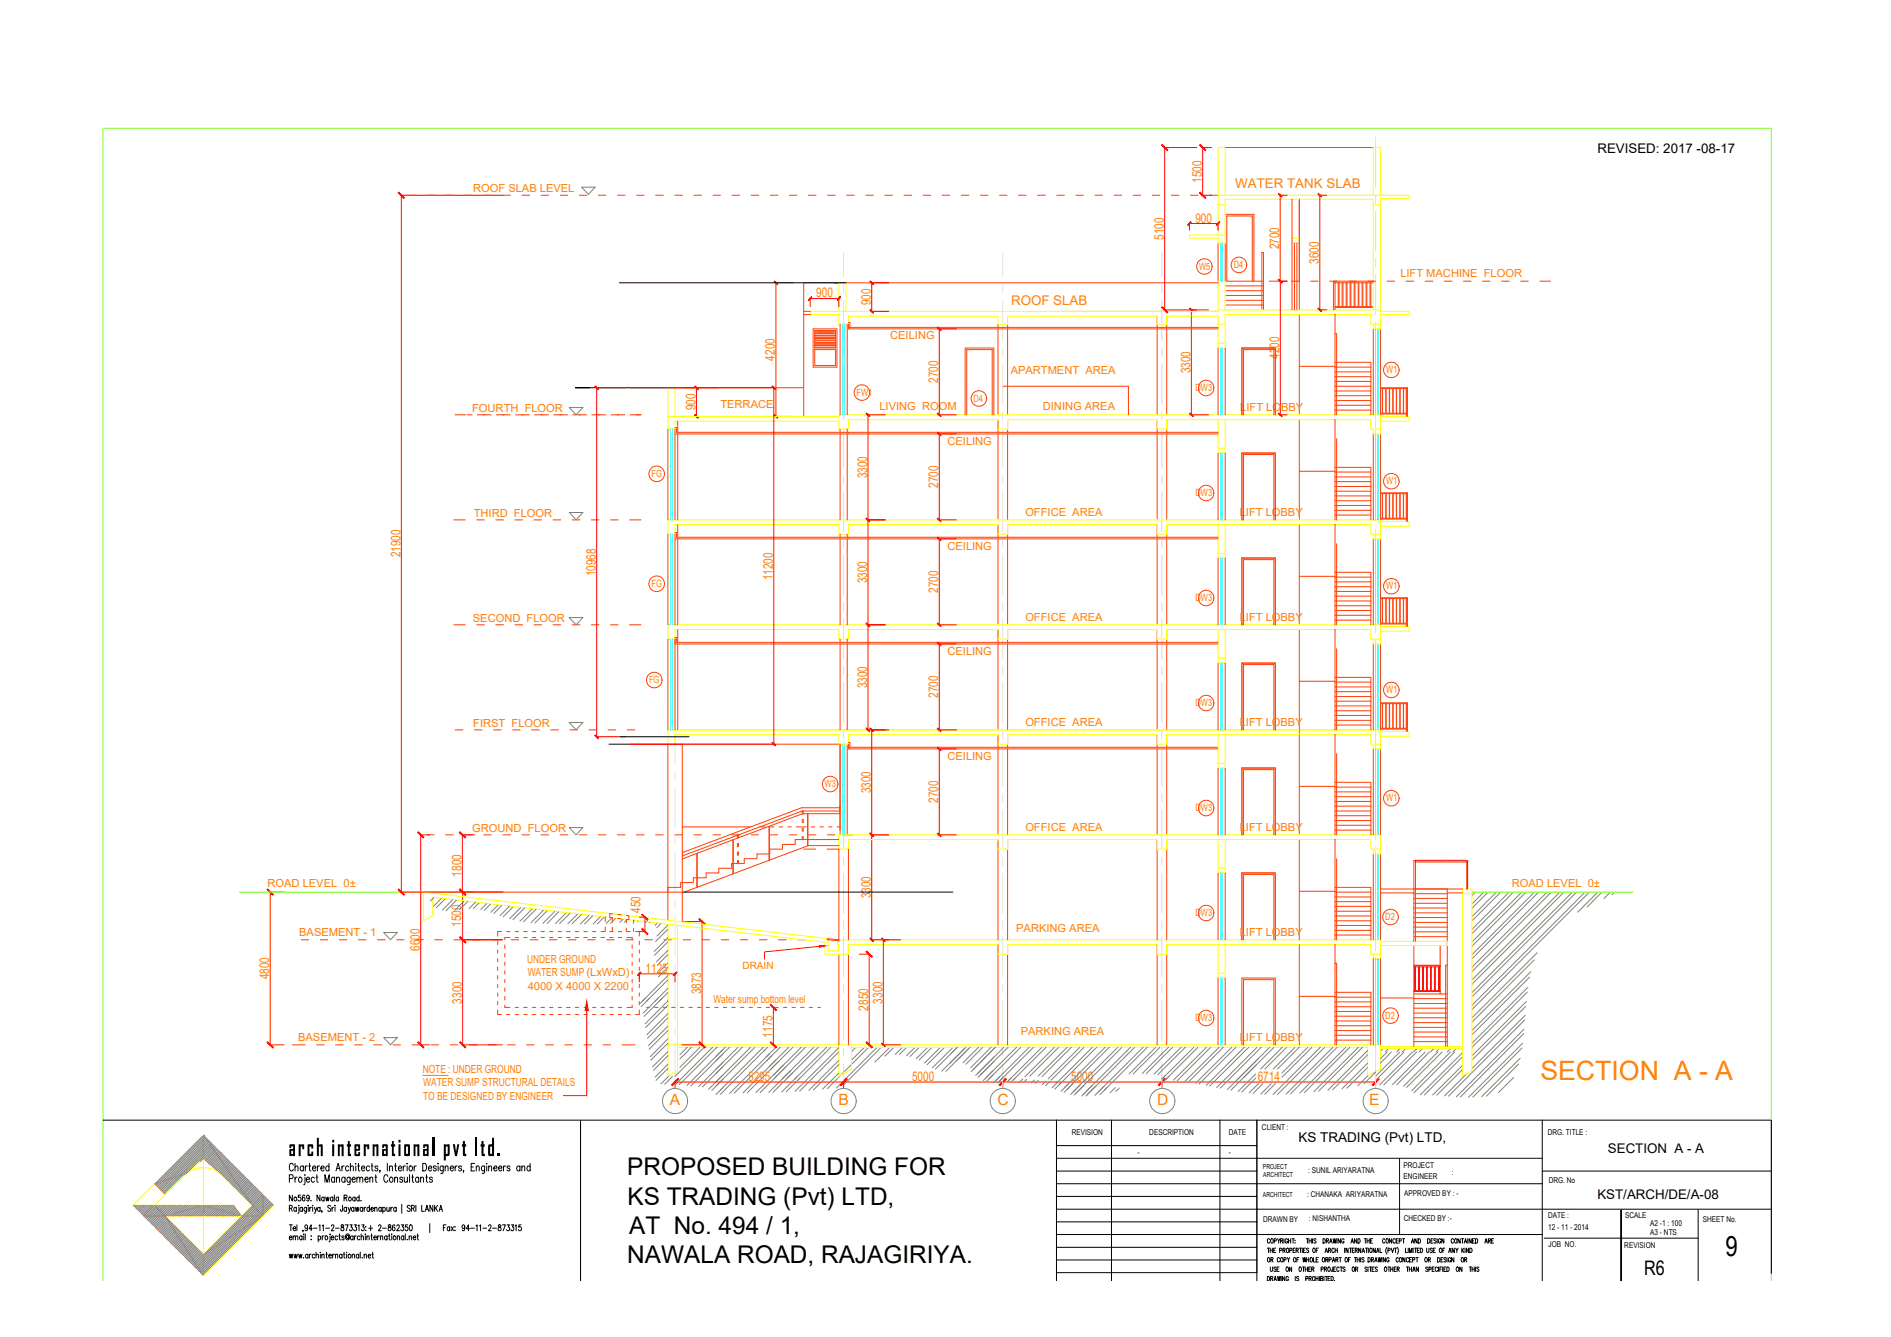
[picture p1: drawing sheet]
<svg xmlns="http://www.w3.org/2000/svg" width="594mm" height="420mm" viewBox="0 0 594 420" stroke-linecap="round" stroke-linejoin="round" font-family="sans-serif">
<defs><g id="words">
<text font-size="8.6" x="542.1" y="394.9">9</text>
<text font-size="8.4" fill="#ff7f00" x="483.9" y="339.3">SECTION A - A</text>
<g font-size="7.7">
<text x="197.1" y="369.3">PROPOSED BUILDING FOR</text>
<text x="197.1" y="378.6">KS TRADING (Pvt) LTD,</text>
<text x="197.7" y="387.8">AT No. 494 / 1,</text>
<text x="197.1" y="397">NAWALA ROAD, RAJAGIRIYA.</text>
</g>
<text font-size="7.5" x="90.7" y="363.3">arch international pvt ltd.</text>
<text font-size="6.3" x="516.5" y="400.6">R6</text>
<g font-size="4.9" fill="#ff7f00">
<text x="210.5" y="347.3">A</text>
<text x="263.4" y="347.3">B</text>
<text x="313.4" y="347.3">C</text>
<text x="363.5" y="347.3">D</text>
<text x="430.2" y="347.3">E</text>
</g>
<g font-size="4.2">
<text x="501.8" y="48">REVISED: 2017 -08-17</text>
<text x="407.9" y="358.7">KS TRADING (Pvt) LTD,</text>
<text x="505.1" y="362.5">SECTION A - A</text>
<text x="501.8" y="376.7">KST/ARCH/DE/A-08</text>
</g>
<g font-size="4.2" fill="#ff7f00">
<text x="377.5" y="57.5" transform="rotate(-90 377.5 57.5)">1500</text>
<text x="388.1" y="59.1">WATER TANK SLAB</text>
<text x="375.6" y="69.9">900</text>
<text x="365.6" y="75.4" transform="rotate(-90 365.6 75.4)">5100</text>
<text x="401.9" y="78.3" transform="rotate(-90 401.9 78.3)">2700</text>
<text x="414.3" y="82.9" transform="rotate(-90 414.3 82.9)">3600</text>
<text x="256.4" y="93.5">900</text>
<text x="273.5" y="96" transform="rotate(-90 273.5 96)">900</text>
<text x="317.6" y="95.7">ROOF SLAB</text>
<text x="243.5" y="113.3" transform="rotate(-90 243.5 113.3)">4200</text>
<text x="401.9" y="112.8" transform="rotate(-90 401.9 112.8)">4200</text>
<text x="374" y="117.4" transform="rotate(-90 374 117.4)">3300</text>
<text x="294.7" y="120.3" transform="rotate(-90 294.7 120.3)">2700</text>
<text x="218.5" y="129" transform="rotate(-90 218.5 129)">900</text>
<text x="272.4" y="150.3" transform="rotate(-90 272.4 150.3)">3300</text>
<text x="294.7" y="153.3" transform="rotate(-90 294.7 153.3)">2700</text>
<text x="125.8" y="175.2" transform="rotate(-90 125.8 175.2)">21900</text>
<text x="187.2" y="181.2" transform="rotate(-90 187.2 181.2)">10968</text>
<text x="242.8" y="182.3" transform="rotate(-90 242.8 182.3)">11200</text>
<text x="272.4" y="183.4" transform="rotate(-90 272.4 183.4)">3300</text>
<text x="294.7" y="186.3" transform="rotate(-90 294.7 186.3)">2700</text>
<text x="272.4" y="216.3" transform="rotate(-90 272.4 216.3)">3300</text>
<text x="294.7" y="219.3" transform="rotate(-90 294.7 219.3)">2700</text>
<text x="273.5" y="249.4" transform="rotate(-90 273.5 249.4)">3300</text>
<text x="294.7" y="252.3" transform="rotate(-90 294.7 252.3)">2700</text>
<text x="145" y="275.5" transform="rotate(-90 145 275.5)">1800</text>
<text x="201.2" y="286.8" transform="rotate(-90 201.2 286.8)">450</text>
<text x="273.5" y="282.3" transform="rotate(-90 273.5 282.3)">3300</text>
<text x="144.9" y="291.3" transform="rotate(-90 144.9 291.3)">1500</text>
<text x="131.9" y="298.8" transform="rotate(-90 131.9 298.8)">6600</text>
<text x="202.8" y="305.7">1125</text>
<text x="84.6" y="307.8" transform="rotate(-90 84.6 307.8)">4800</text>
<text x="145" y="315.4" transform="rotate(-90 145 315.4)">3300</text>
<text x="220.2" y="312.5" transform="rotate(-90 220.2 312.5)">3873</text>
<text x="272.8" y="317.6" transform="rotate(-90 272.8 317.6)">2850</text>
<text x="277.2" y="315.4" transform="rotate(-90 277.2 315.4)">3300</text>
<text x="242.7" y="326.1" transform="rotate(-90 242.7 326.1)">1175</text>
<text x="235" y="339.7">5295</text>
<text x="286.5" y="339.7">5000</text>
<text x="336.5" y="339.7">5000</text>
<text x="395.1" y="339.7">6714</text>
</g>
<g font-size="3.5" fill="#ff7f00">
<text x="148.6" y="60.4">ROOF SLAB LEVEL</text>
<text x="439.9" y="87.1">LIFT MACHINE FLOOR</text>
<text x="279.7" y="106.6">CEILING</text>
<text x="317.5" y="117.4">APARTMENT AREA</text>
<text x="148.3" y="129.4">FOURTH FLOOR</text>
<text x="226.3" y="128.1">TERRACE</text>
<text x="276.3" y="128.7">LIVING ROOM</text>
<text x="327.6" y="128.8">DINING AREA</text>
<text x="389.7" y="129">LIFT LOBBY</text>
<text x="297.7" y="139.7">CEILING</text>
<text x="148.9" y="162.4">THIRD FLOOR</text>
<text x="322.1" y="162.1">OFFICE AREA</text>
<text x="389.5" y="162.1">LIFT LOBBY</text>
<text x="297.7" y="172.7">CEILING</text>
<text x="148.6" y="195.4">SECOND FLOOR</text>
<text x="322.1" y="195.1">OFFICE AREA</text>
<text x="389.5" y="195">LIFT LOBBY</text>
<text x="297.7" y="205.7">CEILING</text>
<text x="148.7" y="228.4">FIRST FLOOR</text>
<text x="322.1" y="228.1">OFFICE AREA</text>
<text x="389.5" y="228.1">LIFT LOBBY</text>
<text x="297.7" y="238.7">CEILING</text>
<text x="148.3" y="261.4">GROUND FLOOR</text>
<text x="322.1" y="261.1">OFFICE AREA</text>
<text x="389.5" y="261">LIFT LOBBY</text>
<text x="84" y="278.8">ROAD LEVEL 0±</text>
<text x="474.9" y="278.8">ROAD LEVEL 0±</text>
<text x="319.2" y="293">PARKING AREA</text>
<text x="94" y="294.2">BASEMENT - 1</text>
<text x="389.5" y="294.1">LIFT LOBBY</text>
<text x="165.6" y="302.6">UNDER GROUND</text>
<text x="165.8" y="306.8">WATER SUMP (LxWxD)</text>
<text x="165.8" y="311">4000 X 4000 X 2200</text>
<text x="224.1" y="315.3">Water sump bottom level</text>
<text x="93.7" y="327.2">BASEMENT - 2</text>
<text x="320.7" y="325.1">PARKING AREA</text>
<text x="389.5" y="327">LIFT LOBBY</text>
<text x="132.8" y="337.2">NOTE : UNDER GROUND</text>
<text x="133" y="341.4">WATER SUMP STRUCTURAL DETAILS</text>
<text x="132.9" y="345.6">TO BE DESIGNED BY ENGINEER</text>
</g>
<g font-size="3.1" fill="#ff7f00">
<text x="376.7" y="84.7">W5</text>
<text x="387.6" y="84.2">D4</text>
<text x="435.5" y="117.2">W1</text>
<text x="269.1" y="124.3">FW1</text>
<text x="375.6" y="122.9">DW3</text>
<text x="305.8" y="126.2">D4</text>
<text x="204.7" y="149.9">FG</text>
<text x="375.6" y="155.9">DW3</text>
<text x="435.5" y="152.2">W1</text>
<text x="204.7" y="184.4">FG</text>
<text x="435.5" y="185.2">W1</text>
<text x="375.6" y="188.9">DW3</text>
<text x="203.9" y="214.7">FG</text>
<text x="375.6" y="221.9">DW3</text>
<text x="435.5" y="217.8">W1</text>
<text x="259.1" y="247.4">W3</text>
<text x="435.5" y="251.8">W1</text>
<text x="375.6" y="254.9">DW3</text>
<text x="375.6" y="287.9">DW3</text>
<text x="435.2" y="289.1">D2</text>
<text x="233.3" y="304.4">DRAIN</text>
<text x="375.6" y="320.9">DW3</text>
<text x="435.2" y="320.1">D2</text>
</g>
<g font-size="2.5">
<text x="336.7" y="356.6">REVISION</text>
<text x="361.1" y="356.6">DESCRIPTION</text>
<text x="386" y="356.6">DATE</text>
<text x="396.5" y="355.2">CLIENT :</text>
<text x="486.3" y="356.8">DRG. TITLE :</text>
<text x="357.4" y="362.8">-</text>
<text x="386" y="362.8">-</text>
<text x="411" y="368.5">: SUNIL ARIYARATNA</text>
<text x="441" y="370.5">ENGINEER</text>
<text x="441" y="366.9">PROJECT</text>
<text x="456.2" y="369.2">:</text>
<text x="486.6" y="371.7">DRG. No</text>
<text x="410.6" y="376.3">: CHANAKA ARIYARATNA</text>
<text x="441.2" y="375.7">APPROVED BY : -</text>
<text x="396.8" y="383.9">DRAWN BY</text>
<text x="411.2" y="383.8">: NISHANTHA</text>
<text x="441" y="383.6">CHECKED BY :-</text>
<text x="486.3" y="382.9">DATE :</text>
<text x="510.6" y="382.9">SCALE</text>
<text x="486.3" y="386.4">12 - 11 - 2014</text>
<text x="518.4" y="385.2">A2 -1 : 100</text>
<text x="518.4" y="388">A3 - NTS</text>
<text x="535" y="384">SHEET No.</text>
<text x="486.5" y="391.9">JOB NO.</text>
<text x="510.3" y="392.1">REVISION</text>
</g>
<g font-size="2.2">
<text x="396.8" y="367.3">PROJECT</text>
<text x="396.9" y="369.9">ARCHITECT</text>
<text x="396.8" y="376.3">ARCHITECT</text>
</g>
</g></defs>
<!-- layer: A_HATCH -->
<g fill="none" stroke="#808080" stroke-width=".31">
<path d="M182.7 58.8h4.3l-2.2 2.3zM178.8 128.1h4.3l-2.1 2.3zM178.8 161.1h4.3l-2.1 2.3zM178.8 194.1h4.3l-2.1 2.3zM178.8 227h4.3l-2.1 2.4zM178.8 260.1h4.3l-2.1 2.3zM120.5 293h4.3l-2.1 2.3zM136.2 282.1l-1 1M138.7 282.3l-2.5 2.5M139.8 282.5l-2.8 2.8M142.2 282.8l-3.2 3.2M143.4 282.9l-3.3 3.3"/>
<path d="M145.8 283.2l-2.9 2.9M147 283.3l-2.6 2.5M149.3 283.6l-1.9 1.9M150.5 283.7l-1.8 1.8M152.9 284l-1.8 1.8M154.1 284.1l-1.9 2M156.5 284.4l-2.3 2.3M157.7 284.5l-2.5 2.5M160 284.8l-2.9 2.9M161.2 285l-3.1 3.1M163.6 285.2l-3.5 3.5M164.8 285.3l-3.7 3.7"/>
<path d="M167.2 285.6l-3.9 3.9M168.4 285.8l-3.9 3.9M170.7 286l-3.9 4M171.9 286.2l-3.8 3.8M174.3 286.4l-3.7 3.8M175.5 286.6l-3.6 3.6M177.9 286.9l-3.4 3.4M179.1 287l-3.3 3.3M181.5 287.2l-3.1 3.1M182.6 287.4l-2.9 2.9M185 287.7l-2.7 2.7M186.2 287.8l-2.5 2.6"/>
<path d="M188.6 288.1l-2.3 2.3M189.8 288.2l-2.1 2.1M192.2 288.5l-1.8 1.7M193.4 288.6l-1.5 1.5M195.7 288.9l-1 1M196.9 289l-.7 .8M199.3 289.3l-.3 .3M200.5 289.4l-.2 .2M202.8 289.7h.1M204.1 289.9l-.2 .1M206.4 290.1l-.6 .7M207.6 290.3l-1.3 1.3"/>
<path d="M209.8 290.7l-3.4 3.4M209.8 294.7l-4.3 4.3M209.8 298.7l-3.6 3.6M209.8 292l-3.8 3.9M209.8 296l-4.2 4.2M209.8 300l-3.2 3.2M463.5 280.3l-1.1 1.1M466.1 280.3l-3.7 3.8M467.5 280.3l-5.1 5.1M470.1 280.3l-7.7 7.8M471.5 280.3l-9.1 9.1M474.1 280.3l-11.7 11.8"/>
<path d="M475.5 280.3l-13.1 13.1M478.1 280.3l-15.7 15.8M479.4 280.3l-17 17.1M482.1 280.3l-19.7 19.7M482.9 299.4l-20.5 20.5M483.4 280.3l-21 21M486 280.3l-23.6 23.7M487.4 280.3l-25 25M490 280.3l-27.6 27.6M491.3 280.3l-28.9 29M494 280.3l-31.6 31.6M495.3 280.3l-32.9 33"/>
<path d="M498 280.3l-35.6 35.6M499.3 280.3l-36.9 37M502 280.3l-6.3 6.4M503.3 280.3l-4.6 4.7M505.9 280.3l-2 2.1M507.3 280.3l-.9 .9M202.7 313.7l-1.6 1.6M206.7 313.7l-4.6 4.7M209.7 314.7l-7 7M209.8 318.5l-6.6 6.7M209.8 307.9l-8.4 8.4M209.8 311.9l-7.5 7.5"/>
<path d="M209.8 315.9l-7 7M209.8 319.9l-6.4 6.4M209.8 302.7l-2.6 2.6M209.8 306.6l-8 8.1M209.8 310.6l-4 4.1M209.8 304l-3 3M479.1 319.1l-16.7 16.7M479.4 316.2l-17 16.9M479.5 314.7l-17.1 17.1M479.8 311.8l-17.4 17.4M480 310.2l-17.6 17.6M480.5 307.1l-18.1 18.1"/>
<path d="M480.9 305.4l-18.5 18.5M482 301.6l-19.6 19.6M120.5 326.1h4.3l-2.1 2.3zM209.8 322.5l-6.1 6.1M209.8 326.5l-5.5 5.6M209.8 330.5l-4.8 4.8M209.8 334.4l-4 4.1M209.8 323.9l-5.9 5.8M209.8 327.8l-5.4 5.4M209.8 331.8l-4.5 4.6M209.8 335.8l-3.7 3.7M210.4 337.8l-2.7 2.8"/>
<path d="M211.3 338.3l-2.5 2.5M215.9 329.1l-2.3 2.3M217.3 329.1l-3.7 3.7M219.9 329.1l-6.3 6.3M221.2 329.1l-9.1 9.2M223.9 329.1l-11.7 11.7M224.9 329.4l.3-.3-11.8 11.8M227.9 329.1l-12 12M229.2 329.1l-12.1 12.1M231.8 329.1l-12.3 12.3M233.2 329.1l-12.5 12.5M235.8 329.1l-13.2 13.2"/>
<path d="M237.2 329.1l-13.6 13.6M239.8 329.1l-14.9 14.9M241.1 329.1l-14.8 14.8M241.7 331.1l-1.2 1.3M242.5 331.7l-1.6 1.6M243.8 329.1l-14.6 14.5M245.1 329.1l-14.5 14.4M246.1 334.7l-3.2 3.2M247.7 329.1l-14.3 14.3M248.3 336.5l-2.6 2.6M249.1 329.1l-14.3 14.3M250.5 338.3l-.8 .8"/>
<path d="M251.7 329.1l-14.2 14.2M253 329.1l-14.2 14.2M255.7 329.1l-14.2 14.2M257 329.1l-14.2 14.2M259.7 329.1l-14.1 14.1M261 329.1l-14 14M263.1 339l-3.2 3.1M263.5 334.5l-8 8M263.5 329.2l-13.7 13.8M263.5 333.2l-9.4 9.5M263.5 337.2l-5 5M263.5 330.6l-12.3 12.3"/>
<path d="M267.6 329.1l-.1 .1M268.9 329.1l-1.4 1.4M271.6 329.1l-4.1 4M272.9 329.1l-9.7 9.7M275.6 329.1l-12.8 12.8M276.9 329.1l-12 12M279.5 329.1l-4.7 4.7M280.9 329.1l-2.9 2.8M283.5 329.1l-2.3 2.3M284.8 329.1l-2.3 2.3M287.5 329.1l-2.7 2.6M288.8 329.1l-2.9 2.9"/>
<path d="M291.5 329.1l-3.7 3.6M292.8 329.1l-4 4M295.5 329.1l-5 5M296.8 329.1l-5.5 5.5M298.3 334.3l5.1-5.2-7.6 7.5M299.4 329.1l-6.4 6.4M300.8 329.1l-7 6.9M304.3 329.5l-7.1 7.2M304.8 329.1l-4.4 4.4M307.4 329.1l-4.8 4.8M308.8 329.1l-5.4 5.3M311.4 329.1l-6.5 6.4"/>
<path d="M311.9 337.9l-1.2 1.2M312.2 333.6l-4.2 4.2M312.5 329.3l-6.8 6.8M312.7 329.1l-7.6 7.6M315.3 338.5l-1.4 1.3M315.4 329.1l-8.9 8.9M316.7 329.1l-9.4 9.4M318.9 338.8l-1.3 1.3M319.3 329.1l-10.4 10.5M320.7 329.1l-10.9 10.9M321.3 339.1l-1.1 1.1M322.6 339.2l-1.1 1"/>
<path d="M323.3 329.1l-11.2 11.3M324.7 329.1l-11.3 11.2M325 339.4l-1 .9M326.2 339.5l-.9 1M327.3 329.1l-10.9 10.9M328.6 339.7l-1.1 1.2M328.6 329.1l-10.2 10.2M329.8 339.9l-1.3 1.3M331.3 329.1l-9.3 9.3M332.6 329.1l-9.1 9.1M335.3 329.1l-9.1 9M336.6 329.1l-9.3 9.2"/>
<path d="M339.2 329.1l-9.9 10M340.5 329.1l-10.3 10.4M343.2 329.1l-12.7 12.8M344.5 329.1l-13.1 13.1M347.2 329.1l-11.3 11.3M348.5 329.1l-13.3 13.3M351.2 329.1l-14.8 14.8M352.5 329.1l-14.5 14.5M355.1 329.1l-14.9 14.9M356.5 329.1l-15.4 15.3M359.1 329.1l-14.4 14.4M360.4 329.1l-14.9 14.9"/>
<path d="M363.1 329.1l-8.4 8.4M364.4 329.1l-8.4 8.4M367.1 329.1l-8.3 8.3M367.2 338.3l-2.2 2.1M368.4 329.1l-8.3 8.3M371.1 329.1l-8.5 8.5M372.4 329.1l-8.7 8.6M375 329.1l-10 10 1.1-1.1M376.4 329.1l-10.2 10.2M379 329.1l-10.3 10.3M380.3 329.1l-10.5 10.5M383 329.1l-10.8 10.8"/>
<path d="M384.3 329.1l-11 11M387 329.1l-11.4 11.4M388.3 329.1l-11.6 11.6M390.9 329.1l-12 12M392.3 329.1l-12.3 12.2M394.5 337.5l-5.5 5.5M394.5 338.8l-4.4 4.4M394.9 329.1l-12.7 12.7M396.3 329.1l-13 12.9M398.9 329.1l-13.3 13.3M400.2 329.1l-13.5 13.5M402.9 329.1l-6.9 6.9"/>
<path d="M404.2 329.1l-6.8 6.9M406.8 329.1l-6.8 6.9M408.2 329.1l-6.9 6.9M410.8 329.1l-8.1 8.1M412.2 329.1l-9.5 9.5M414.8 329.1l-14.9 14.9M416.2 329.1l-14.9 14.9M418.8 329.1l-14.8 14.7M420.1 329.1l-14.7 14.7M422.8 329.1l-14.5 14.4M424.1 329.1l-14.3 14.3M426.7 329.1l-13.9 14"/>
<path d="M428 329.1l-13.8 13.8M429.7 330.1l-12.5 12.5M429.7 334.1l-8.1 8.1M429.7 338.1l-3.1 3.1M429.7 331.5l-11.1 11M429.7 335.5l-6.6 6.5M432.2 336.9l-3.7 3.7M434.5 329.6l-.8 .8M435.8 330.6l-2.1 2.1M436.2 329.6l-1 1M437.1 330.6l-3.4 3.5M439.8 329.6l-1 1"/>
<path d="M439.8 330.6l-7.6 7.6M441.1 330.6l-8.9 8.9M441.6 329.6l-1.1 1M443.8 330.6l-10.4 10.3M445.1 329.6l-1 1M445.1 330.6l-10.4 10.3M446.8 329.6l-1 1M447.7 330.6l-10.2 10.2M449 330.6l-10.2 10.3M450.4 329.6l-1 1M451.7 330.6l-10.7 10.7M452.1 329.6l-.9 1"/>
<path d="M453 330.6l-11.1 11.1M455.7 329.6l-1 1M455.7 330.6l-12.2 12.2M457 330.6l-12.8 12.8M457.5 329.6l-1 1M459.4 330.8l-13.2 13.3M459.4 332.2l-11.9 11.9M459.4 334.8l-9.3 9.3M459.4 336.1l-8 8.1M460.8 337.4l-7 7M475.5 338.6l-4.7 4.7M477.2 334.3l-10.2 10.2"/>
<path d="M477.6 332.6l-12.1 12M478.1 329.4l-15.4 15.4M478.3 327.8l-16.9 17M478.7 324.8l-19.9 19.9M478.8 323.4l-21.2 21.2M479 320.5l-23.9 24M334.4 341.9l1.4-1.4-2.5 2.5M337.1 340.5l-2.8 2.8M340.7 340.9l-3.2 3.2M343.1 341.1l-3.3 3.3M346.8 341.4l-2.8 2.8M350.4 341.8l-1.6 1.6"/>
<path d="M351.6 341.9l-1.1 1.1M395.4 340.5l-3 3M396.8 340.5l-3.1 3.1M399.4 340.5l-3.3 3.3M400.7 340.5l-3.3 3.4"/>
<circle cx="212.1" cy="346" r="4"/>
<circle cx="265" cy="346" r="4"/>
<circle cx="315" cy="346" r="4"/>
<circle cx="365.2" cy="346" r="4"/>
<circle cx="432.2" cy="346" r="4"/>
</g>
<!-- layer: A-WALL-1 -->
<g fill="none" stroke="#ff3f00" stroke-width=".31">
<path d="M384.9 46.4h46.5M127.7 61.4h2.7M134 61.4h2.4M140 61.4h2.4M146 61.4h2.4M152 61.4h2.4M158 61.4h2.4M164 61.4h2.4M170 61.4h2.4M176 61.4h2.4M182 61.4h2.4M188 61.4h2.4"/>
<path d="M194 61.4h2.4M200 61.4h2.4M206 61.4h2.4M212 61.4h2.4M218 61.4h2.4M224 61.4h2.4M230 61.4h2.4M236 61.4h2.4M242 61.4h2.4M248 61.4h2.4M254 61.4h2.4M260 61.4h2.4"/>
<path d="M266 61.4h2.4M272 61.4h2.4M278 61.4h2.4M284 61.4h2.4M290 61.4h2.4M296 61.4h2.4M302 61.4h2.4M308 61.4h2.4M314 61.4h2.4M320 61.4h2.4M326 61.4h2.4M332 61.4h2.4"/>
<path d="M338 61.4h2.4M344 61.4h2.4M350 61.4h2.4M356 61.4h2.4M362 61.4h2.4M368 61.4h2.4M374 61.4h2.4M380 61.4h2.7M382.7 76.4v12M384.9 76.4v12h12M384.9 67.4h9v21M405.9 62.6v34.8"/>
<path d="M406.7 76.4v21M407.4 76.4v21M408.2 62.6v34.8M252.5 97.8h2M252.5 98.9h2M262 88.9h120.7M263.5 88.9h-11v42M363.5 99.4v3.5M366.5 99.4v3.5M384.9 89.8h12M384.9 91.4h12M384.9 92.9h12"/>
<path d="M384.9 94.4h12M384.9 95.9h12M385.4 88.4v-20.5h8v20.5M396.4 97.4v-18.1h.5v18.1M398.8 88.4h3.3M405.7 88.4h2.4M408.2 98.9v31.5M411.7 88.4h2.4M417.7 88.4h2.4M418.9 88.9h12.5M419.4 88.4v9M419.4 98.9v31.5"/>
<path d="M419.4 96.6h12M419.4 96.4h12M420.4 88.9v7.5M420.7 88.9v7.5M421.7 88.9v7.5M421.9 88.9v7.5M422.9 88.9v7.5M423.2 88.9v7.5M423.7 88.4h2.4M424.2 88.9v7.5M424.4 88.9v7.5M425.4 88.9v7.5"/>
<path d="M425.7 88.9v7.5M426.7 88.9v7.5M426.9 88.9v7.5M427.9 88.9v7.5M428.2 88.9v7.5M429.2 88.9v7.5M429.4 88.9v7.5M429.7 88.4h2.5M430.4 88.9v7.5M430.7 88.9v7.5M431.4 88.4h-12.5v9M435.8 88.4h2.3"/>
<path d="M441.7 88.4h2.4M447.7 88.4h2.4M453.7 88.4h2.5M459.8 88.4h2.3M465.7 88.4h2.4M471.7 88.4h2.4M477.7 88.4h2.4M483.8 88.4h3.3M255.5 103.3h7.4v12.1h-7.4zM256 104.9h6.5M256 109.9h6.5v5h-6.5zM256 103.9h6.5v5.5h-6.5z"/>
<path d="M256 104.6h6.5M256 108.6h6.5M256 107.9h6.5M256 107.1h6.5M256 106.4h6.5M256 105.6h6.5M256 104.1h6.5M256 109.1h6.5M256 108.3h6.5M256 107.6h6.5M256 106.9h6.5M256 106.1h6.5"/>
<path d="M256 105.4h6.5M263.9 101.9v28.5M266.2 101.9v28.5M266.5 101.9v1.4h116.2M266.5 101.4h.5v1.5M266.5 102.9h116.2M313.5 101.9v1M313.5 103.3v27.1M316.5 101.9v1M316.5 103.3v27.1M363.5 103.3v27.1M366.5 103.3v27.1"/>
<path d="M382.7 109.4v21M384.9 109.4v21M390.2 109.4h10.5v21v-21h-10.5v21zM408.2 115.1h11.2M419.4 113.8h11.3v16.6M419.4 104.9h.5v25.5M419.4 119.9h11.3M419.4 118.4h11.3M419.4 116.9h11.3M419.4 115.4h11.3M431.4 103.3v27.1M433.7 103.3v27.1"/>
<path d="M143 130.4h3.4M146.9 130.4h1.4M150 130.4h4.3M156 130.4h4.3M162 130.4h4.3M168 130.4h4.3M174 130.4h4.3M180 130.4h4.3M185.9 130.4h4.4M192 130.4h4.3M198 130.4h3.4M209.8 134.8v28.6"/>
<path d="M212.1 134.4h.5v1.5h170.1M212.1 121.8h40.4M212.1 134.8v28.6M212.1 136.4h170.6M212.9 132.3v3.6M212.9 136.4v27M263.9 134.8v1.1M263.9 136.4v27M266.2 134.8v1.1M266.2 136.4v27M303.2 130.4v-21h9v21M303.7 130.4v-20.5h8v20.5"/>
<path d="M313.5 131.9v4M313.5 136.4v27M315.2 121.4h39.3v9M316.5 131.9v4M316.5 136.4v27M363.5 131.9v4M363.5 136.4v27M366.5 131.9v4M366.5 136.4v27M390.7 130.4v-20.5h9.5v20.5M408.2 131.9v31.5M419.4 131.9v31.5"/>
<path d="M419.4 121.4h11.3M419.4 128.9h11.3M419.4 127.4h11.3M419.4 125.9h11.3M419.4 124.3h11.3M419.4 122.9h11.3M419.9 137.9v25.5M431.4 136.4v27M433.7 136.4v27M433.7 122.1h8.3v7.8h-8.3M433.7 121.8h8.3M433.7 130.1h8.3"/>
<path d="M434.3 122.1v7.8M434.4 122.1v7.8M435.4 122.1v7.8M435.5 122.1v7.8M436.5 122.1v7.8M436.6 122.1v7.8M437.6 122.1v7.8M437.7 122.1v7.8M438.7 122.1v7.8M438.8 122.1v7.8M439.8 122.1v7.8M439.9 122.1v7.8"/>
<path d="M440.9 122.1v7.8M441 122.1v7.8M441.9 121.9l-.1 9M442 122.1v7.8M442.1 121.9l.1 9M382.7 142.4v21M384.9 142.4v21M390.2 142.4h10.5v21v-21zM390.2 142.4v21M408.2 148.1h11.2M419.4 146.9h11.3v16.5M419.4 148.4h11.3"/>
<path d="M419.4 158.8h11.3M419.4 157.4h11.3M419.4 155.8h11.3M419.4 154.4h11.3M419.4 152.9h11.3M419.4 151.4h11.3M419.4 149.9h11.3M433.7 155.1h8.3v7.8h-8.3M433.7 154.9h8.3M434.3 155.1v7.8M434.4 155.1v7.8M435.4 155.1v7.8"/>
<path d="M435.5 155.1v7.8M436.5 155.1v7.8M436.6 155.1v7.8M437.6 155.1v7.8M437.7 155.1v7.8M438.7 155.1v7.8M438.8 155.1v7.8M439.8 155.1v7.8M439.9 155.1v7.8M440.9 155.1v7.8M441 155.1v7.8M441.9 154.9l-.1 8.9"/>
<path d="M442 155.1v7.8M442.1 154.9l.1 8.9M142.6 163.4h3.5M149.8 163.4h2.4M155.8 163.4h2.4M161.8 163.4h2.4M167.8 163.4h2.4M173.8 163.4h2.4M179.8 163.4h2.4M185.8 163.4h2.4M191.8 163.4h2.4M197.8 163.4h3.6"/>
<path d="M209.8 167.9v28.5M212.1 167.4h.5v1.4h170.1M212.1 167.9v28.5M212.1 169.3h170.6M212.9 164.9v3.9M212.9 169.3v27.1M263.9 167.9v.9M263.9 169.3v27.1M266.2 167.9v.9M266.2 169.3v27.1M313.5 164.9v3.9M313.5 169.3v27.1"/>
<path d="M316.5 164.9v3.9M316.5 169.3v27.1M363.5 164.9v3.9M363.5 169.3v27.1M366.5 164.9v3.9M366.5 169.3v27.1M382.7 175.4v21M384.9 175.4v21M390.2 175.4h10.5v21v-21zM390.2 175.4v21M390.7 163.4v-20.6h9.5v20.6M408.2 164.9v31.5"/>
<path d="M419.4 179.8h11.3v16.6M419.4 164.9v31.5M419.4 161.9h11.3M419.4 160.4h11.3M419.9 170.9v25.5M431.4 169.3v27.1M433.7 169.3v27.1M433.7 163.1h8.3M142.6 196.4h3.5M149.8 196.4h2.4M155.8 196.4h2.4M161.8 196.4h2.4"/>
<path d="M167.8 196.4h2.4M173.8 196.4h2.4M179.8 196.4h2.4M185.8 196.4h2.4M191.8 196.4h2.4M197.8 196.4h3.6M212.9 197.8v4.1M313.5 197.8v4.1M316.5 197.8v4.1M363.5 197.8v4.1M366.5 197.8v4.1M390.7 196.4v-20.5h9.5v20.5"/>
<path d="M408.2 197.8v64.6M408.2 181.1h11.2M419.4 197.8v31.6M419.4 194.9h11.3M419.4 193.4h11.3M419.4 191.9h11.3M419.4 190.3h11.3M419.4 188.9h11.3M419.4 187.3h11.3M419.4 185.9h11.3M419.4 184.4h11.3M419.4 182.9h11.3"/>
<path d="M419.4 181.4h11.3M433.7 187.8h8.3M433.7 188.1h8.3v7.7h-8.3M433.7 196.1h8.3M434.3 188.1v7.7M434.4 188.1v7.7M435.4 188.1v7.7M435.5 188.1v7.7M436.5 188.1v7.7M436.6 188.1v7.7M437.6 188.1v7.7M437.7 188.1v7.7"/>
<path d="M438.7 188.1v7.7M438.8 188.1v7.7M439.8 188.1v7.7M439.9 188.1v7.7M440.9 188.1v7.7M441 188.1v7.7M441.9 187.9l-.1 9M442 188.1v7.7M442.1 187.9l.1 9M209.8 200.8v28.6M212.1 202.4h170.6M212.1 200.4h.5v1.5h170.1"/>
<path d="M212.1 200.8v28.6M212.9 202.4v27M263.9 200.8v1.1M263.9 202.4v27M266.2 200.8v1.1M266.2 202.4v27M313.5 202.4v27M316.5 202.4v27M363.5 202.4v27M366.5 202.4v27M382.7 208.4v21M384.9 208.4v21"/>
<path d="M390.2 208.4h10.5v21v-21zM390.2 208.4v21M408.2 214.1h11.2M419.4 212.9h11.3v16.5M419.4 218.9h11.3M419.4 217.4h11.3M419.4 215.9h11.3M419.4 214.3h11.3M419.9 203.8v25.6M431.4 202.4v27M433.7 202.4v27M143 229.4h2.4"/>
<path d="M149 229.4h2.4M155 229.4h2.5M161.1 229.4h2.3M167 229.4h2.4M173 229.4h2.4M179 229.4h2.4M185 229.4h2.4M191 229.4h2.4M197 229.4h2.5M209.8 233.9v55.4M263.5 233.9h-49.2v55.7M263.9 233.9v28.5"/>
<path d="M266.2 233.9v28.5M266.5 233.9v1.4h116.2M266.5 234.8h116.2M266.5 233.4h.5v1.4M313.5 230.9v3.9M313.5 235.3v27.1M316.5 230.9v3.9M316.5 235.3v27.1M363.5 230.9v3.9M363.5 235.3v27.1M366.5 230.9v3.9M366.5 235.3v27.1"/>
<path d="M390.7 229.4v-20.6h9.5v20.6M419.4 230.9v31.5M419.4 227.9h11.3M419.4 226.4h11.3M419.4 224.8h11.3M419.4 223.4h11.3M419.4 221.8h11.3M419.4 220.4h11.3M419.9 236.9v25.5M431.4 235.3v27.1M433.7 235.3v27.1M433.7 221.1h8.3v7.8h-8.3"/>
<path d="M433.7 220.9h8.3M433.7 229.1h8.3M434.3 221.1v7.8M434.4 221.1v7.8M435.4 221.1v7.8M435.5 221.1v7.8M436.5 221.1v7.8M436.6 221.1v7.8M437.6 221.1v7.8M437.7 221.1v7.8M438.7 221.1v7.8M438.8 221.1v7.8"/>
<path d="M439.8 221.1v7.8M439.9 221.1v7.8M440.9 221.1v7.8M441 221.1v7.8M441.9 220.9l-.1 8.9M442 221.1v7.8M442.1 220.9l.1 8.9M214.3 259.9h21.5M238.7 259.9h1.8M241.7 259.6l10.5-3.9h1.5v10.1l-12 4.5zM242.1 259.9h1.1M244.8 259.9h1.1"/>
<path d="M247.5 259.9h1.1M250.2 259.9h1.8M252 254.9h11.8M252 254.9l-37.6 14.1M252 254.9v.9M252 257.5v1M252.4 254.9v.9M252.4 257.5v1M252.4 259.9h.9M254.9 259.9h1.1M257.6 259.9h1.1M260.3 259.9h1.1"/>
<path d="M263 259.9h.9M263.8 253.8h-12l-37.4 14.1M263.8 255.7h-10v10h9.7M263.9 253.5v1.7M382.7 241.4v21M384.9 241.4v21M390.2 241.4h10.5v21v-21zM390.2 241.4v21M408.2 247.1h11.2M419.4 245.8h11.3v16.6M419.4 259.3h11.3M419.4 257.9h11.3"/>
<path d="M419.4 256.3h11.3M419.4 254.9h11.3M419.4 253.3h11.3M419.4 251.9h11.3M419.4 250.4h11.3M419.4 248.8h11.3M419.4 247.4h11.3M134.3 262.4h2.1M140 262.4h2.4M146 262.4h2.4M151.9 262.4h2.5M158 262.4h2.4"/>
<path d="M164 262.4h2.3M170 262.4h2.4M176 262.4h2.4M182 262.4h2.4M188 262.4h2.3M193.9 262.4h2.5M200 262.4h2.4M206 262.4h2.4M212 262.4h2.3M214.3 267.6v1.7M214.3 269.9l4.6-1.7v10.7l-4.6 1.7M217.9 262.4h2.5"/>
<path d="M219 268.2l11.3-4.3v10.7l-11.3 4.2zM224 262.4h2.4M230 262.4h2.4M230.3 263.9l11.3-4.2v10.7l-11.3 4.2zM231.7 262.5v.9M231.7 265v1.1M231.7 267.7v1.1M231.7 270.4v1M232 262.4v.9M232 265v1M232 267.6v1.1M232 270.4v1"/>
<path d="M236 262.4h2.4M241.9 262.4h2.5M248 262.4h2.4M252 260.2v1.1M252 262.9v1M252.4 260.2v1.1M252.4 262.9v1M252.5 266.8h3.7M254 262.4h2.3M259.8 266.8h3.7v28.9l-3.6-.4v-.3l3.6 .3M259.9 262.4h2.5M263.5 263.8h-13.7v1.6h-4v1.4h-4v1.6h-4v1.4h-4v1.6h-4v1.5h-4v1.4h-4v1.6h-4v1.4h-4v1.6h-4"/>
<path d="M266 262.4h2.1M266.5 266.8v28.5M313.5 263.8v31.5M316.5 263.8v31.5M363.5 263.8v31.5M366.5 263.8v31.5M382.7 274.3v21M384.9 274.3v21M390.2 274.3h10.5v21v-21zM390.2 274.3v21M390.7 262.4v-20.5h9.5v20.5M408.2 263.8v31.5"/>
<path d="M419.4 278.9h11.3v16.4M419.4 263.8v31.5M419.4 260.9h11.3M419.9 269.8v25.5M431.4 268.4v26.9M433.7 268.4v26.9M433.7 279.4h25.7M444.2 270.4v25.4M444.7 270.4v25.4M454.2 270.4h.5M454.7 279.4v49.5M460.7 270.4h.4v.4h-.4z"/>
<path d="M94.6 295.3h2.4M100.6 295.3h2.4M106.6 295.3h2.4M112.6 295.3h2.4M118.6 295.3h2.4M124.6 295.3h2.4M130.6 295.3h2.4M133 280.3h81.7M136.6 295.3h2.4M142.6 295.3h2.4M148.6 295.3h2.4M154.6 295.3h2.4"/>
<path d="M156.4 295.8v1.1M156.4 298.5v1.1M157.5 292.7h-1.1v1.5M158.6 296.9v1.1M158.6 299.6v1.2M159.1 292.7h1.1M160.2 294.6h-1.6v.7M160.6 295.3h2.4M161.9 292.7h1M161.9 294.6h1M164.5 292.7h1.1M164.5 294.6h1.1"/>
<path d="M166.6 295.3h2.4M167.2 292.7h1.1M167.2 294.6h1.1M169.9 292.7h1.1M169.9 294.6h1.1M172.6 295.3h2.4M172.6 292.7h1.1M172.6 294.6h1.1M175.4 292.7h1M175.4 294.6h1M178 292.7h1.1M178 294.6h1.1"/>
<path d="M178.6 295.3h2.4M180.7 292.7h1.1M180.7 294.6h1.1M183.4 292.7h1.1M183.4 294.6h1.1M184.6 295.3h2.4M186.2 292.7h1M186.2 294.6h1M188.8 292.7h1.1M188.8 294.6h1.1M190.1 288.1v1.5M190.1 291.3v1.4"/>
<path d="M190.6 295.3h2.4M191.5 292.7h1.1M191.5 294.6h1.1M192.4 288.4v1.4M192.4 291.4v1.3M192.4 287.2l-.8-.1v1.2l.8 .1M194 288.6l1.1 .2M194 287.4l1.1 .1M194.2 292.7h1.1M194.2 294.6h1.1M196.6 295.3h2.4M196.7 287.7l.9 .1v1.2l-.9-.1 .1 1.1"/>
<path d="M196.8 291.6v1.1M196.9 294.6h1.7v.7M196.9 292.7h1.1M198.6 296.9v1.1M198.6 299.6v1.2M199 289.2v1M199 291.8v.9M199.7 292.7h1.1v1.5M200.8 295.8v1.1M200.8 298.5v1.1M202.6 295.3h2.4M208.6 295.3h2.4"/>
<path d="M214.6 295.3h2.4M220.6 295.3h2.4M226.6 295.3h2.4M232.6 295.3h2.4M238.6 295.3h2.4M244.6 295.3h2.4M250.6 295.3h2.3M263.5 299.9v28.5M266.5 296.9v31.5M313.5 296.9v31.5M316.5 296.9v31.5M363.5 296.9v31.5"/>
<path d="M366.5 296.9v31.5M390.7 295.3v-20.5h9.5v20.5M408.2 296.9v31.5M408.2 280.1h11.2M419.4 296.9v31.5M419.4 293.8h11.3M419.4 292.4h11.3M419.4 290.8h11.3M419.4 289.4h11.3M419.4 287.8h11.3M419.4 286.4h11.3M419.4 284.8h11.3"/>
<path d="M419.4 283.4h11.3M419.4 281.9h11.3M419.4 280.3h11.3M433.7 280.6h10.5M444.2 297.1v31.8M444.2 294.4h10.5M444.2 292.8h10.5M444.2 291.4h10.5M444.2 289.9h10.5M444.2 288.3h10.5M444.2 286.9h10.5M444.2 285.3h10.5"/>
<path d="M444.2 283.9h10.5M444.2 282.3h10.5M444.2 280.9h10.5M454.7 280.6h4.7M156.4 301.2v1.1M156.4 303.9v1.1M156.4 306.6v1.1M156.4 309.3v1.1M156.4 312v1.1M156.4 314.7v1.1M156.4 317.4v1.4h1.1M158.6 302.4v1"/>
<path d="M158.6 305.1v1M158.6 307.8v1M158.6 310.4v1.1M158.6 313.2v1.1M158.6 315.9v.7h1.6M159.1 318.8h1.1M161.9 316.6h1M161.9 318.8h1M164.5 316.6h1.1M164.5 318.8h1.1M167.2 316.6h1.1M167.2 318.8h1.1"/>
<path d="M169.9 316.6h1.1M169.9 318.8h1.1M172.6 316.6h1.1M172.6 318.8h1.1M175.4 316.6h1M175.4 318.8h1M178 316.6h1.1M178 318.8h1.1M180.7 316.6h1.1M180.7 318.8h1.1M183.4 316.6h1.1M183.4 318.8h1.1"/>
<path d="M186.2 316.6h1M186.2 318.8h1M188.8 316.6h1.1M188.8 318.8h1.1M191.5 316.6h1.1M191.5 318.8h1.1M194.2 316.6h1.1M194.2 318.8h1.1M196.9 318.8h1.1M198.6 302.4v1M198.6 305.1v1M198.6 307.8v1"/>
<path d="M198.6 310.4v1.1M198.6 313.2v1.1M198.6 315.9v.7h-1.7M200.8 301.2v1.1M200.8 303.9v1.1M200.8 306.6v1.1M200.8 309.3v1.1M200.8 312v1.1M200.8 314.7v1.1M200.8 317.4v1.4h-1.1M203.1 316.6h.9M205.6 316.6h1.1"/>
<path d="M208.3 316.6h1.1M211 316.6h1.1M213.7 316.6h1.1M216.4 316.6h1.1M219.1 316.6h1.1M221.8 316.6h1.1M224.5 316.6h1.1M227.2 316.6h1.1M229.9 316.6h1.1M232.6 316.6h1.1M235.3 316.6h1.1M238 316.6h1.1"/>
<path d="M240.7 316.6h1.1M243.4 316.6h1.1M246.1 316.6h1.1M248.8 316.6h1.1M251.5 316.6h1.1M254.2 316.6h1.1M256.9 316.6h.9M382.7 307.4v21M384.9 307.4v21M408.2 313.1h11.2M419.4 302.9l.3-.3 .2 .3v25.5M419.4 311.8h11.3v16.6"/>
<path d="M419.4 319.3h11.3M419.4 317.9h11.3M419.4 316.4h11.3M419.4 314.8h11.3M419.4 313.4h11.3M431.4 301.3v27.1M433.7 301.3v27.1M433.7 313.6h10.5M444.2 319.8h10.5M444.2 318.4h10.5M444.2 316.8h10.5M444.2 315.4h10.5"/>
<path d="M444.2 313.8h10.5M444.2 312.3h10.5M454.7 303.3h-.5v25.6M91.8 328.4h4.1M99.5 328.4h2.3M105.4 328.4h2.4M111.4 328.4h2.4M117.4 328.4h2.5M123.5 328.4h2.3M129.4 328.4h2.4M135.4 328.4h2.5M141.4 328.4h2.4"/>
<path d="M147.5 328.4h2.3M153.4 328.4h2.4M159.4 328.4h2.5M165.5 328.4h2.3M171.4 328.4h2.4M177.4 328.4h2.4M183.4 328.4h2.5M189.5 328.4h2.3M195.4 328.4h4.1M390.2 328.4v-21h10.5v21M390.7 328.4v-20.5h9.5v20.5M419.4 326.9h11.3"/>
<path d="M419.4 325.3h11.3M419.4 323.9h11.3M419.4 322.3h11.3M419.4 320.9h11.3M444.2 327.3h10.5M444.2 325.9h10.5M444.2 324.3h10.5M444.2 322.8h10.5M444.2 321.4h10.5"/>
<circle cx="378.4" cy="83.7" r="2.44"/>
<circle cx="389.2" cy="83.2" r="2.45"/>
<circle cx="437.1" cy="116.2" r="2.46"/>
<circle cx="270.8" cy="123.4" r="2.45"/>
<circle cx="307.5" cy="125.2" r="2.45"/>
<circle cx="378.9" cy="121.9" r="2.44"/>
<circle cx="442" cy="122" r=".12"/>
<circle cx="442" cy="130" r=".12"/>
<circle cx="206.3" cy="148.9" r="2.45"/>
<circle cx="378.9" cy="154.9" r="2.45"/>
<circle cx="437.1" cy="151.2" r="2.45"/>
<circle cx="442" cy="155" r=".12"/>
<circle cx="442" cy="163" r=".12"/>
<circle cx="206.3" cy="183.4" r="2.45"/>
<circle cx="378.9" cy="187.9" r="2.44"/>
<circle cx="437.1" cy="184.2" r="2.46"/>
<circle cx="442" cy="188" r=".12"/>
<circle cx="442" cy="196" r=".12"/>
<circle cx="205.5" cy="213.7" r="2.45"/>
<circle cx="437.1" cy="216.8" r="2.46"/>
<circle cx="378.9" cy="220.9" r="2.45"/>
<circle cx="442" cy="229" r=".12"/>
<circle cx="442" cy="221" r=".12"/>
<circle cx="260.8" cy="246.4" r="2.44"/>
<circle cx="378.9" cy="253.9" r="2.44"/>
<circle cx="437.1" cy="250.8" r="2.45"/>
<circle cx="378.9" cy="286.9" r="2.44"/>
<circle cx="436.9" cy="288.2" r="2.45"/>
<circle cx="378.9" cy="319.9" r="2.44"/>
<circle cx="436.9" cy="319.2" r="2.45"/>
</g>
<!-- layer: A-WALL-2 -->
<g fill="none" stroke="#ff0" stroke-width=".31">
<path d="M382.7 73.9h-9v1h9v1.5h2.2v-13.8h46.5v34.8M382.7 61.4h51M382.7 64.4h2.2M382.7 73.9h2.2M384.9 61.4v-15h-2.2v27.5M405.9 76.4h2.3M405.9 74.9h2.3M431.4 61.4v-15h2.3v15M431.4 64.4h2.3M433.7 61.4h9v1h-9v35.4h9v1.1h-9v3M263.5 97.8h-9v1.1h9v3h3v-2.5h47v2.5h3v-2.5h47v2.5h3v-2.5h16.2v10h2.2v-10.5h45.8v3h3M263.5 97.8v-8.9h2.3v8.9"/>
<path d="M382.7 97.4h51M384.9 97.4v-9h-2.2v9.4h-119.2M382.7 107.9h2.2M382.7 101.9h2.2M431.4 101.9v1.4h2.3v-1.4M209.8 132.3h.1M209.8 130.9h53.7v-.5h170.2v4.4M212.1 130.9v-9.1h-2.3v13h2.3v-2.5h51.4v2.5h3v-2.9h47v2.9h3v-2.9h47v2.9h3v-2.9h64.2v2.9h3M382.7 131.9v10.5h2.2v-10.5M431.4 134.8v1.6h2.3v-1.6M433.7 130.9h9v1.4h-9M382.7 140.9h2.2"/>
<path d="M209.8 163.4h223.9v4.5h-3v-3h-64.2v3h-3v-3h-47v3h-3v-3h-47v3h-3v-3h-51.4v3h-2.3zM382.7 164.9v10.5h2.2v-10.5M382.7 173.9h2.2M431.4 167.9v1.4h2.3v-1.4M433.7 163.8h9v1.6h-9M209.8 196.4h223.9v4.4h-3v-3h-64.2v3h-3v-3h-47v3h-3v-3h-47v3h-3v-3h-51.4v3h-2.3zM382.7 197.8v10.6h2.2v-10.6M433.7 196.9h9v1.4h-9M382.7 206.9h2.2M431.4 200.8v1.6h2.3v-1.6M209.8 229.4h223.9v4.5h-3v-3h-64.2v3h-3v-3h-47v3h-3v-3h-47v3h-3v-3h-51.4v3h-2.3zM382.7 230.9v10.5h2.2v-10.5"/>
<path d="M382.7 239.9h2.2M431.4 233.9v1.4h2.3v-1.4M433.7 229.8h9v1.6h-9M263.5 262.4h170.2v4.4h-3v-3h-64.2v3h-3v-3h-47v3h-3v-3h-47v3h-3zM382.7 263.8v10.5h2.2v-10.5M382.7 272.9h2.2M431.4 266.8v1.6h2.3v-1.6M459.4 279.4h3v57.2l-3 1.6zM132.9 289.4l3-1.6v-5.8l123.3 14.1v3.8h7.3v-3h47v3h3v-3h47v3h3v-3h64.2v3h3M133 289.2v-8.9l126.8 14.6v.4l.4 .1v3.4h3.3v-1.9h-.3v-1.2h.3v-.4h170.2v6h-2.3v-1.4M209.8 290.4v47.8l3-1.6v-45.8M209.8 295h3"/>
<path d="M382.7 296.9v10.5h2.2v-10.5M433.7 295.8h21v1.3h-21M459.4 280.9h3M382.7 305.8h2.2M209.8 328.4h223.9v7.6l-4 2.2v-9.8M212.8 329.1h50.7M263.5 328.4v9.8l4-2.2v-7.6M267.5 329.1h162.2M433.7 328.9h25.7M433.7 329.6h25.7"/>
</g>
<!-- layer: A-DIM-1 -->
<g fill="none" stroke="#f00" stroke-width=".31">
<path d="M365.6 46.4h10.4M365.9 46.1v51.5M377.6 46.4h3M377.8 46.1v15.5M125.8 61.4h32.3M126.1 61.1v219.5M377.6 61.4h3M365.6 97.4h10.4M131.9 262.4h3.1M132.2 262.1v66.5M145 262.4h4.1M145.3 262.1v18.5"/>
<path d="M444.2 270.4h16.6M444.7 270.9h16M460.8 270.9v8.5M461.1 270.9v8.5M84.6 280.3h4.7M84.9 280.1v48.5M125.8 280.3h32.3M145.1 295.3h12.7M145.3 280.1v48.5M200.9 288.2h1.9M200.9 292.7h1.9M202.6 288v5"/>
<path d="M214.2 289.6h6.6M220.6 289.4v39.2M257.4 297.4l-17.2 1.7v2.3M270 299.9h3.3M273.1 299.6v29M452.4 297.1v15.2M184.3 317.6v26.7h-7.3M242.6 316.6h.6M243 316.3v12.3M444.2 311.6h8.2M444.2 303.3h8.2M444.2 303.8h8.2"/>
<path d="M444.2 311.3h8.2M444.4 303.8v7.5M444.7 303.8v7.5M445.7 303.8v7.5M445.9 303.8v7.5M446.9 303.8v7.5M447.2 303.8v7.5M448.2 303.8v7.5M448.4 303.8v7.5M449.4 303.8v7.5M449.7 303.8v7.5M450.7 303.8v7.5"/>
<path d="M450.9 303.8v7.5M451.9 303.8v7.5M452.2 303.8v7.5M84.6 328.4h4.7M131.9 328.4h3.1M145.1 328.4h12.7M212.1 339.8v2M214.2 328.4h6.6M242.6 328.4h.6M265 339.8v2M272.9 328.4h.4M315 339.8v2"/>
<path d="M365 339.8v2M432.2 339.8v2M211.9 340h220.5"/>
</g>
<!-- layer: 0 -->
<g fill="#f00" stroke="#f00" stroke-width=".31">
<path d="M265.9 338.9l-1.8 2.2 2-2zM265.9 338.9l-1.8 2.2-.2-.2z"/>
<path d="M313.9 340.9l.2 .2 1.8-2.2zM315.9 338.9l.2 .2-2 2z"/>
<path d="M315.9 338.9l-1.8 2.2 2-2zM315.9 338.9l-1.8 2.2-.2-.2z"/>
<path d="M363.9 340.9l.2 .2 1.8-2.2zM365.9 338.9l.3 .2-2.1 2z"/>
<path d="M365.9 338.9l-1.8 2.2 2.1-2zM365.9 338.9l-1.8 2.2-.2-.2z"/>
<path d="M431.1 340.9l.2 .2 1.8-2.2zM433.1 338.9l.2 .2-2 2z"/>
<path d="M131.2 261.6l1.8 1.7 .2-.2zM131.2 261.6l.2-.2 1.8 1.7z"/>
<path d="M131.2 327.5l2 1.6-1.8-1.7zM131.2 327.5l2 1.6-.2 .2z"/>
<path d="M144.4 279.6l1.7 1.7 .2-.2zM144.6 279.4l1.7 1.7-1.9-1.5z"/>
<path d="M144.6 294.4l-.2 .2 1.9 1.5zM144.4 294.6l1.9 1.5-.2 .2z"/>
<path d="M144.4 294.6l1.7 1.7 .2-.2zM144.4 294.6l.2-.2 1.7 1.7z"/>
<path d="M144.6 327.4l-.2 .1 1.9 1.6zM144.4 327.5l1.9 1.6-.2 .2z"/>
<path d="M144.3 261.6l1.8 1.7 .1-.2zM144.3 261.6l.2-.2 1.7 1.7z"/>
<path d="M144.5 279.4l-.2 .2 1.9 1.5zM144.3 279.6l1.9 1.5-.1 .2z"/>
<path d="M83.9 279.6l1.8 1.7 .1-.2zM84.1 279.4l1.7 1.7-1.9-1.5z"/>
<path d="M84.1 327.4l-.2 .1 1.9 1.6zM83.9 327.5l1.9 1.6-.1 .2z"/>
<path d="M277 294.9l1 1zM277 294.9l.1-.1 1 1z"/>
<path d="M277 327.9l1.1 .9zM277 327.9l1.1 .9z"/>
<path d="M273.3 261.9l1.1 .9zM273.3 261.9l1.1 .9z"/>
<path d="M273.4 294.8l1 1zM273.3 294.9l1.1 .9-.1 .1z"/>
<path d="M273.3 228.9l1 1 .1-.1zM273.4 228.8l1 1z"/>
<path d="M273.4 261.8l1 1zM273.3 261.9l1.1 .9z"/>
<path d="M272.1 195.9l1.1 .9zM272.2 195.8l1 1z"/>
<path d="M272.2 228.8l1 1zM272.1 228.9l1.1 .9-.1 .1z"/>
<path d="M272.1 162.9l1 1 .1-.1zM272.1 162.9l1.1 .9z"/>
<path d="M272.2 195.8l1 1zM272.1 195.9l1.1 .9z"/>
<path d="M272.1 129.9l1.1 .9zM272.2 129.8l1 1z"/>
<path d="M272.2 162.8l1 1zM272.1 162.9l1.1 .9-.1 .1z"/>
<path d="M373.7 96.9l1 1 .1-.1zM373.8 96.8l1 1z"/>
<path d="M373.8 129.8l1 1zM373.7 129.9l1.1 .9z"/>
<path d="M401.6 87.9l1.2 .9zM401.6 87.9l1.2 .9z"/>
<path d="M401.8 129.8l-.2 .1 1.2 .9zM401.6 129.9l1.2 .9z"/>
<path d="M401.6 60.9l1.1 .9zM401.7 60.8l1 1z"/>
<path d="M401.7 87.8l1 1zM401.6 87.9l1.1 .9z"/>
<path d="M273.3 88.4l1 1 .1-.1zM273.3 88.4l1.1 .9z"/>
<path d="M273.4 97.3l1 1zM273.3 97.4l1.1 .9-.1 .1z"/>
<path d="M243.2 88.4l1 1 .1-.1zM243.2 88.4l1.1 .9z"/>
<path d="M243.3 130.3l1 1zM243.2 130.4l1.1 .9-.1 .1z"/>
<path d="M125.3 279.4l-.2 .2 2 1.5zM125.1 279.6l2 1.5-.3 .2z"/>
<path d="M125.1 60.6l1.7 1.7 .3-.1zM125.3 60.4l1.8 1.8-2-1.6z"/>
<path d="M213 338.9l-1.8 2.2 2-2zM211 340.9l2-2-1.8 2.2z"/>
<path d="M263.9 340.9l.2 .2 1.8-2.2zM265.9 338.9l.2 .2-2 2z"/>
<path d="M414.1 60.9l1.1 .9zM414.1 60.9l.1-.1 1 1z"/>
<path d="M414.1 96.9l1.1 .9zM414.1 96.9l1 1z"/>
<path d="M219.6 288.9l1.7 1.7 .2-.2zM219.8 288.6l1.7 1.8-1.9-1.5z"/>
<path d="M219.8 327.4l-.2 .1 1.9 1.6zM219.6 327.5l1.9 1.6-.2 .2z"/>
<path d="M272.1 299.1l1.7 1.7 .2-.2zM272.1 299.1l.2-.2 1.7 1.7z"/>
<path d="M272.1 327.5l1.9 1.6-1.7-1.7zM272.1 327.5l1.9 1.6-.2 .2z"/>
<path d="M242 315.8l1.7 1.8 .2-.2zM242.2 315.6l1.7 1.8-1.9-1.6z"/>
<path d="M242 327.5l1.9 1.6-1.7-1.7zM242 327.5l1.9 1.6-.2 .2z"/>
<path d="M201.6 287.5l1.8 1.7 .2-.2zM201.6 287.5l.2-.2 1.8 1.7z"/>
<path d="M201.8 291.8l-.2 .1 2 1.6zM201.6 291.9l2 1.6-.2 .2z"/>
<path d="M201.3 305.5l-.9 1.1 1-1zM201.3 305.5l-.9 1.1z"/>
<path d="M211.5 306.5l1-1zM212.5 305.5l.2 .1-1.1 1z"/>
<path d="M294.5 234.9l1.1 .9zM294.5 234.9l.1-.1 1 1z"/>
<path d="M294.5 261.9l1.1 .9zM294.5 261.9l1.1 .9z"/>
<path d="M294.5 201.9l1 1 .1-.1zM294.5 201.9l1.1 .9z"/>
<path d="M294.6 228.8l-.1 .1 1.1 .9zM294.5 228.9l1.1 .9-.1 .1z"/>
<path d="M294.5 168.9l1.1 .9zM294.6 168.8l1 1-1.1-.9z"/>
<path d="M294.5 195.9l1.1 .9zM294.5 195.9l1.1 .9z"/>
<path d="M294.5 135.9l1 1 .1-.1zM294.5 135.9l1.1 .9z"/>
<path d="M294.5 162.9l1.1 .9zM294.5 162.9l1.1 .9-.1 .1z"/>
<path d="M294.5 102.9l1.1 .9zM294.6 102.8l1 1-1.1-.9z"/>
<path d="M294.6 129.8l-.1 .1 1.1 .9zM294.5 129.9l1.1 .9z"/>
<path d="M376.9 45.6l1.7 1.7 .2-.2zM376.9 45.6l.2-.2 1.7 1.7z"/>
<path d="M376.9 60.6l1.9 1.6-1.7-1.8zM376.9 60.6l1.9 1.6-.2 .1z"/>
<path d="M255 93.2l-.9 1.2zM255 93.2l-.9 1.2-.1-.2z"/>
<path d="M264 93.2l-.9 1.2zM264 93.2l.1 .2-1 1z"/>
<path d="M218.2 121.4l1.1 .9zM218.4 121.3l.9 1-1.1-.9z"/>
<path d="M218.2 130.4l1.1 .9zM218.2 130.4l1.1 1z"/>
<path d="M374.1 69.7l-.9 1.1 1-1zM374.1 69.7l-.9 1.1z"/>
<path d="M382.1 70.7l1-1zM383.1 69.7l-.9 1.1z"/>
<path d="M364.9 45.6l1.8 1.7 .2-.2zM364.9 45.6l.2-.2 1.8 1.7z"/>
<path d="M364.9 96.6l2 1.5-1.8-1.7zM364.9 96.6l2 1.5-.2 .2z"/>
<path d="M186.9 121.4l1.1 .9zM187 121.3l1 1-1.1-.9z"/>
<path d="M186.9 231.1l1.1 .9zM186.9 231.1l1.1 .9z"/>
<path d="M242.5 121.4l1.2 .9zM242.5 121.4l.2-.1 1 1z"/>
<path d="M242.5 233.4l1.2 .9zM242.5 233.4l1.2 .9-.1 .1z"/>
</g>
<!-- layer: A-WINDOW-1 -->
<g fill="none" stroke="#0ff" stroke-width=".31">
<path d="M383.6 76.4v12M384.1 76.4v12M264.6 101.9v28.5M265.4 101.9v28.5M383.6 109.4v21M384.1 109.4v21M432.2 103.3v27.1M432.9 103.3v27.1M210.6 134.8v28.6M211.3 134.8v28.6M432.2 136.4v27M432.9 136.4v27"/>
<path d="M383.6 142.4v21M384.1 142.4v21M210.6 167.9v28.5M211.3 167.9v28.5M383.6 175.4v21M384.1 175.4v21M432.2 169.3v27.1M432.9 169.3v27.1M210.6 200.8v28.6M211.3 200.8v28.6M383.6 208.4v21M384.1 208.4v21"/>
<path d="M432.2 202.4v27M432.9 202.4v27M264.6 233.9v28.5M265.4 233.9v28.5M432.2 235.3v27.1M432.9 235.3v27.1M383.6 241.4v21M384.1 241.4v21M383.6 274.3v21M384.1 274.3v21M432.2 268.4v26.9M432.9 268.4v26.9"/>
<path d="M383.6 307.4v21M384.1 307.4v21M432.2 301.3v27.1M432.9 301.3v27.1"/>
</g>
<!-- layer: GRID -->
<g fill="none" stroke="#dcdcdc" stroke-width=".31">
<path d="M432.2 43.1v15.7M265 79.5v7.5M315 79.5v7.5M365 79.5v7.5M432.2 61.3v2.5M432.2 66.3v12.5M265 89.5v2.5M265 94.5v12.5M315 89.5v2.5M315 94.5v12.5M365 89.5v2.5M365 94.5v12.5"/>
<path d="M432.2 81.3v2.5M432.2 86.3v12.5M265 109.5v2.5M265 114.5v12.5M315 109.5v2.5M315 114.5v12.5M365 109.5v2.5M365 114.5v12.5M432.2 101.3v2.5M432.2 106.3v12.5M265 129.5v2.5M265 134.5v12.5"/>
<path d="M315 129.5v2.5M315 134.5v12.5M365 129.5v2.5M365 134.5v12.5M432.2 121.3v2.5M432.2 126.3v12.5M265 149.5v2.5M265 154.5v12.5M315 149.5v2.5M315 154.5v12.5M365 149.5v2.5M365 154.5v12.5"/>
<path d="M432.2 141.3v2.5M432.2 146.3v12.5M265 169.5v2.5M265 174.5v12.5M315 169.5v2.5M315 174.5v12.5M365 169.5v2.5M365 174.5v12.5M432.2 161.3v2.5M432.2 166.3v12.5M265 189.5v2.5M265 194.5v12.5"/>
<path d="M315 189.5v2.5M315 194.5v12.5M365 189.5v2.5M365 194.5v12.5M432.2 181.3v2.5M432.2 186.3v12.5M212.1 206.1v14.2M265 209.5v2.5M265 214.5v12.5M315 209.5v2.5M315 214.5v12.5M365 209.5v2.5"/>
<path d="M365 214.5v12.5M432.2 201.3v2.5M432.2 206.3v12.5M212.1 222.8v2.5M212.1 227.8v12.5M265 229.5v2.5M265 234.5v12.5M315 229.5v2.5M315 234.5v12.5M365 229.5v2.5M365 234.5v12.5M432.2 221.3v2.5"/>
<path d="M432.2 226.3v12.5M212.1 242.8v2.5M212.1 247.8v12.5M265 249.5v2.5M265 254.5v12.5M315 249.5v2.5M315 254.5v12.5M365 249.5v2.5M365 254.5v12.5M432.2 241.3v2.5M432.2 246.3v12.5M212.1 262.8v2.5"/>
<path d="M212.1 267.8v12.5M265 269.5v2.5M265 274.5v12.4M315 269.5v2.5M315 274.5v12.4M365 269.5v2.5M365 274.5v12.4M432.2 261.3v2.5M432.2 266.3v12.5M212.1 282.8v2.5M212.1 287.8v12.5M265 289.5v2.5"/>
<path d="M265 294.5v12.5M315 289.5v2.5M315 294.5v12.5M365 289.5v2.5M365 294.5v12.5M432.2 281.3v2.5M432.2 286.3v12.5M212.1 302.8v2.5M212.1 307.8v12.5M265 309.5v2.5M265 314.5v12.5M315 309.5v2.5"/>
<path d="M315 314.5v12.5M365 309.5v2.5M365 314.5v12.5M432.2 301.3v2.5M432.2 306.3v12.5M212.1 322.8v2.5M212.1 327.8v14.2M265 329.5v2.4M265 334.4v7.6M315 329.5v2.4M315 334.4v7.6M365 329.5v2.4"/>
<path d="M365 334.4v7.6M432.2 321.3v2.5M432.2 326.3v15.7"/>
</g>
<!-- layer: A-HATCH -->
<g fill="none" stroke="#f00" stroke-width=".31">
<path d="M373.4 70.2h9.5M373.7 70v2.4M382.7 70v2.4M401.9 61.4h2.4M402.2 61.1v69.5M414.4 61.4h2.4M414.6 61.1v36.5M243.5 88.9h5.7M243.8 88.6v42.5M254.3 93.8h9.5M254.5 93.6v2.8M263.5 93.6v2.8"/>
<path d="M273.6 88.9h5.6M273.6 97.8h5.6M273.9 88.6v9.5M374 97.4h5.7M374.3 97.1v33.5M401.9 88.4h2.5M414.4 97.4h2.4M294.8 103.3h5.7M295.1 103.1v27.5M214.8 130.9h4.2M214.8 121.8h4.2M218.8 121.6v9.5"/>
<path d="M243.5 130.9h5.7M272.4 130.4h5.7M272.7 130.1v99.5M294.8 130.4h5.7M294.8 136.4h5.7M295.1 136.1v27.5M374 130.4h5.7M402 130.4h2.4M272.4 163.4h5.7M294.8 163.4h5.7M294.8 169.3h5.7M295.1 169.1v27.5"/>
<path d="M272.4 196.4h5.7M294.8 196.4h5.7M294.8 202.4h5.7M295.1 202.1v27.5M272.4 229.4h6.8M273.9 229.1v66.5M294.8 229.4h5.7M294.8 235.3h5.7M295.1 235.1v27.5M273.6 262.4h5.6M294.8 262.4h5.7M273.6 295.3h9.3"/>
<path d="M277.5 295.1v33.5M200.6 306h11.7M200.8 305.8v2.8M212.1 305.8v2.8M277.3 328.4h5.6"/>
</g>
<!-- layer: A-WALL-3 -->
<path d="M75.2 280.3h57.8M462.4 280.3h50.7M32.4 402.5v-362.2h524.1v362.2" fill="none" stroke="#7fff00" stroke-width=".31"/>
<!-- layer: 0 -->
<g fill="none" stroke="#000" stroke-width=".31">
<path d="M194.6 88.9h71.2M185.2 121.8h-4.4h44.9M191.3 233.9h23M194.8 231.5h21.7M214.7 280.3h84.7M349.2 352v50.5M383.3 352v50.5M556.5 352.2v47.9M331.9 368h63M331.9 364h63M331.9 376h63M331.9 372h63"/>
<path d="M331.9 360h63M331.9 380h152.6M484.5 368h72M331.9 396h63M331.9 392h63M331.9 384h63M331.9 388h152.6M331.9 399.9h63M398.2 392.2h.6M398.2 395.4l.3-.2a.66 .66 0 0 1 .5 .7 .66 .66 0 0 1-.6 .6zM398.5 392.2v1.4M398.9 389.6l-.2-.3a.66 .66 0 0 0-.6 .7 .66 .66 0 0 0 .7 .6l.1-.3"/>
<path d="M399 392.2v1.4M399 392.9h.7M399.1 398.2v1.1l.3 .3 .4-.5v-.9M399.3 395.9l.6-.1v-.5l-.6-.1v1.4M399.4 389.3h.1a.66 .66 0 0 1 .5 .7 .66 .66 0 0 1-.6 .6l-.2-.5zM399.6 395.9l.3 .7M399.7 392.2v1.4M400.1 392.9h.4M400.3 390l.6-.1v-.6h-.6v1.4M400.8 392.2h-.7v1.4h.7M400.9 398.4l-.3-.2-.4 .2 .5 .5a.37 .37 0 0 1 .1 .5 .37 .37 0 0 1-.5 .1l-.1-.2M401.2 398.8h.4"/>
<path d="M401.3 389.3l.4 .6 .4-.6M401.7 389.9v.8M401.8 398.2h-.6v1.4h.6M402 395.5a.37 .37 0 0 0-.5-.3 .37 .37 0 0 0-.3 .5l.2 .8 .3 .1 .3-.3M402 393l.6-.1 .1-.5-.7-.2v1.4M402.3 389.9h.6l.1-.5-.7-.1v1.4M402.5 395.3l.1-.1a.66 .66 0 0 1 .5 .7 .66 .66 0 0 1-.6 .6l-.2-.5zM402.7 389.9l.3 .8M403.1 392.9l.6-.1v-.4l-.6-.2v1.4M403.4 395.9h.6v-.6l-.6-.1v1.4M403.4 389.3v1.4M403.4 392.9l.3 .7"/>
<path d="M404.3 392.3l.1-.1a.67 .67 0 0 1 .5 .7 .67 .67 0 0 1-.6 .6l-.2-.4zM404.3 398.2a.66 .66 0 0 1 .5 .7 .66 .66 0 0 1-.6 .6 .93 .93 0 0 1 .1-1.3zM404.4 395.2l.4 .7 .4-.7M404.5 389.6a.39 .39 0 0 0-.5-.3 .39 .39 0 0 0-.3 .5v.3a.41 .41 0 0 0 .4 .6 .41 .41 0 0 0 .4-.6h-.2M404.8 389.3v1.4M404.8 395.9v.7M404.8 389.9h.7M405.2 393l.6-.1 .1-.5-.7-.2v1.4M405.5 389.3v1.4M405.8 398.2v1.4l-.7-1.4v1.4M405.9 389.3h.7M406.2 392.9h.4"/>
<path d="M406.2 389.3v1.4M406.5 395.3l.1-.1a.66 .66 0 0 1 .6 .7 .66 .66 0 0 1-.7 .6l-.2-.5zM406.8 389.7h.1M406.8 390.5h.1M406.9 392.2h-.7v1.4h.7M407.2 392.9l.6-.1 .1-.4-.7-.2v1.4M407.4 395.9h.5M407.5 392.9l.4 .7M408.1 395.2h-.7v1.4M408.2 392.2h.7M408.3 398.2h.1a.66 .66 0 0 1 .5 .7 .66 .66 0 0 1-.6 .6l-.2-.5zM408.6 392.2v1.4"/>
<path d="M409.1 392.2v1.4M409.2 398.2h.7M409.3 395.2l.2 1.4 .3-1.4 .2 1.4 .3-1.4M409.5 392.9h.4M409.5 398.2v1.4M410.1 398.8h.7M410.1 398.2v1.4M410.2 392.2h-.7v1.4h.7M410.4 389.3h.7M410.5 395.9h.7M410.5 395.2v1.4M410.7 389.3v1.4"/>
<path d="M410.8 398.2v1.4M411.2 392.4l-.3-.2-.4 .2 .6 .7v.4l-.6-.1M411.2 398.8h.4M411.2 395.2v1.4M411.2 389.9h.8M411.2 389.3v1.4M411.7 395.3l.2-.1a.67 .67 0 0 1 .5 .7 .67 .67 0 0 1-.7 .6l-.1-.5zM411.8 398.2h-.6v1.4h.6M412 389.3v1.4M412.1 398.8h.6l.1-.5-.7-.1v1.4M412.3 389.3v1.4M412.5 398.8l.3 .8"/>
<path d="M412.6 392.3l.1-.1a.66 .66 0 0 1 .5 .7 .66 .66 0 0 1-.6 .6l-.2-.4zM412.6 395.2v1.4h.6M413.4 389.5a.35 .35 0 0 0-.5-.2 .35 .35 0 0 0 0 .6l.5 .2v.4l-.2 .2-.4-.2M413.5 392.9h.4M413.5 395.9h.4M414.2 392.2h-.7v1.4M414.2 395.2h-.7v1.4h.7M415.1 398.9l.5-.1 .1-.5-.6-.1v1.4M415.5 395.4l.2-.2a.66 .66 0 0 1 .5 .7 .66 .66 0 0 1-.6 .6zM415.6 389.3a.7 .7 0 0 1 .7 .7 .7 .7 0 0 1-.7 .7zM416.1 398.8h.6v-.5l-.6-.1v1.4M416.3 393.6l.4-1.4 .4 1.4"/>
<path d="M416.4 393.2h.5M416.4 398.8l.4 .8M416.5 395.9l.6-.1v-.5l-.6-.1v1.4M416.7 389.9h.6v-.5l-.6-.1v1.4M416.8 395.9l.4 .7M417 389.9l.4 .8M417.2 398.4l.2-.2a.66 .66 0 0 1 .6 .7 .66 .66 0 0 1-.7 .6zM417.4 392.9l.6-.1v-.4l-.6-.2v1.4M417.5 395.9h.6l.1-.6-.7-.1v1.4M417.7 390.7l.4-1.4 .4 1.4M417.7 392.9l.4 .7M417.8 390.2h.6"/>
<path d="M418.6 396.6l.3-1.4 .5 1.4M418.7 398.2l-.2 1.4-.3-.5M418.7 396.1h.5M418.8 389.3l.3 1.4 .2-1.4 .2 1.4 .3-1.4M419 398.8h.4M419.2 392.6a.39 .39 0 0 0-.5-.4 .39 .39 0 0 0-.3 .5v.4a.4 .4 0 0 0 .3 .5 .4 .4 0 0 0 .5-.3M419.5 392.9h.6M419.5 392.2v1.4M419.7 398.2h-.7v1.4h.7M419.7 395.9l.6-.1v-.5l-.6-.1v1.4M420 395.9l.3 .7M420 389.3v1.4"/>
<path d="M420.1 392.2v1.4M420.7 398.5a.37 .37 0 0 0-.5-.3 .37 .37 0 0 0-.2 .5l.1 .8 .3 .1 .3-.4M420.7 395.2h.7M421 398.2h.7M421.1 395.2v1.4M421.1 389.3v1.4l-.7-1.4v1.4M421.4 398.2v1.4M422.2 389.6a.39 .39 0 0 0-.4-.3 .39 .39 0 0 0-.3 .5v.3a.41 .41 0 0 0 .4 .6 .41 .41 0 0 0 .3-.6h-.2M422.4 392.2v1.4M422.6 398.4l-.3-.2-.4 .2 .6 .6v.5l-.4 .1-.2-.3M422.7 395.3l.1-.1a.67 .67 0 0 1 .5 .7 .67 .67 0 0 1-.6 .6l-.2-.5zM423.5 392.2v1.4l-.7-1.4v1.4"/>
<path d="M423.6 395.9h.4M423.9 392.2h.7M424.3 395.2h-.7v1.4M424.3 392.2v1.4M424.4 390.7l.4-1.4 .4 1.4M424.6 390.2h.5M424.8 392.9h.4M425 398.2h.1a.67 .67 0 0 1 .5 .7 .67 .67 0 0 1-.6 .6l-.2-.5zM425.5 392.2h-.7v1.4h.7M425.5 395.2h.6M425.8 392.9l.6-.1v-.4l-.6-.2v1.4M425.8 395.2v1.4"/>
<path d="M425.8 398.8h.6l.1-.5-.7-.1v1.4M426.1 392.9l.3 .7M426.2 389.3v1.4l-.7-1.4v1.4M426.2 398.8l.4 .8M426.4 395.9h.6M426.4 395.2v1.4M426.6 389.3a.7 .7 0 0 1 .7 .7 .7 .7 0 0 1-.7 .7zM427 395.2v1.4M427.5 395.2v1.4M427.5 392.2v1.4l-.7-1.4v1.4M427.9 393.6l.4-1.4 .4 1.4M428 393.2h.6"/>
<path d="M428.6 395.4l-.3-.2-.5 .2 .8 .8-.3 .4-.5-.2M428.6 389.3h.7M428.9 389.3v1.4M429 392.2h.7M429.3 392.2v1.4M429.5 398.4l-.6-.2v.4l.5 .4 .1 .3-.3 .3-.4-.3M429.5 389.9h.7M429.5 389.3v1.4M429.8 395.2a.7 .7 0 0 1 .7 .7 .7 .7 0 0 1-.7 .7zM429.8 398.2v1.4M429.9 392.2v1.4M430.2 398.2h.7"/>
<path d="M430.2 389.3v1.4M430.5 392.3l.1-.1a.67 .67 0 0 1 .5 .7 .67 .67 0 0 1-.6 .6l-.2-.4zM430.5 398.2v1.4M430.6 389.9h.4M430.8 395.9l.6-.1 .1-.5-.7-.1v1.4M431.1 398.8h.4M431.2 395.9l.3 .7M431.2 389.3h-.6v1.4h.6M431.7 398.2h-.6v1.4h.6M431.9 396.6l.4-1.4 .4 1.4M432 396.1h.5M432.1 392.2v1.4l-.7-1.4v1.4"/>
<path d="M432.4 393.6l.5-1.4 .4 1.4M432.6 393.2h.5M432.7 398.4l-.6-.2v.4l.6 .4v.3l-.3 .3-.4-.3M433 395.2l.2 1.4 .3-1.4 .2 1.4 .3-1.4M433.5 392.2v1.4h.6M434.1 395.2v1.4M435.1 398.2h.1a.66 .66 0 0 1 .5 .7 .66 .66 0 0 1-.6 .6l-.2-.5zM435.1 389.6l-.2-.3a.66 .66 0 0 0-.6 .7 .66 .66 0 0 0 .6 .6l.2-.3M435.2 395.2v1.4l-.6-1.4v1.4M435.6 389.3h.1a.67 .67 0 0 1 .5 .7 .67 .67 0 0 1-.6 .6l-.2-.5zM435.7 392a1.64 1.64 0 0 0 0 2.1M436 398.2h.7"/>
<path d="M436 393l.6-.1 .1-.5-.7-.2v1.4M436.3 398.2v1.4M436.4 395.5a.39 .39 0 0 0-.5-.3 .39 .39 0 0 0-.3 .5v.3a.41 .41 0 0 0 .4 .6 .41 .41 0 0 0 .4-.6h-.3M436.9 398.8h.7M436.9 398.2v1.4M437.1 392.2l.4 1.4 .4-1.4M437.2 389.3v1.4l-.7-1.4v1.4M437.6 398.2v1.4M438 398.8h.4M438.1 392.2h.7M438.3 389.6a.39 .39 0 0 0-.4-.3 .39 .39 0 0 0-.3 .5v.3a.4 .4 0 0 0 .2 .6 .4 .4 0 0 0 .5-.4M438.4 392.2v1.4"/>
<path d="M438.6 398.2h-.6v1.4h.6M438.6 389.9h.4M438.9 398.8h.6l.1-.5-.7-.1v1.4M439 392a1.8 1.8 0 0 1 0 2.1M439.3 389.3h-.7v1.4h.7M439.3 398.8l.3 .8M439.3 395.5a.37 .37 0 0 0-.5-.3 .37 .37 0 0 0-.2 .5l.2 .8 .3 .1 .2-.3M439.6 390l.6-.1v-.6h-.6v1.4M439.8 395.3l.1-.1a.66 .66 0 0 1 .5 .7 .66 .66 0 0 1-.6 .6l-.2-.5zM440.6 389.3h.7M441 389.3v1.4M441.4 395.2v1.4l-.7-1.4v1.4"/>
<path d="M441.6 392.2v1.4h.5M441.8 398.2h.7M442.2 398.2v1.4M442.4 392.2v1.4M442.5 395.5a.37 .37 0 0 0-.4-.3 .37 .37 0 0 0-.3 .5l.3 .9 .4-.3M442.7 398.8h.8M442.7 398.2v1.4M442.8 393.6v-1.4l.4 1.4 .4-1.4v1.4M442.8 395.9h.4M443.4 390.7l.4-1.4 .4 1.4M443.5 398.2v1.4M443.5 395.2h-.7v1.4h.7"/>
<path d="M443.5 390.2h.5M443.8 395.9h.6v-.6l-.6-.1v1.4M443.8 399.6l.4-1.4 .4 1.4M444 392.2v1.4M444 399.1h.5M444.4 392.2h.7M444.7 392.2v1.4M444.8 395.2h.7M445.2 389.3v1.4l-.7-1.4v1.4M445.2 395.2v1.4M445.3 392.9h.4M445.6 389.3a.7 .7 0 0 1 .7 .7 .7 .7 0 0 1-.7 .7z"/>
<path d="M445.6 398.2v1.4l-.7-1.4v1.4M445.9 392.2h-.6v1.4h.6M446.2 392.2a.7 .7 0 0 1 .8 .7 .7 .7 0 0 1-.8 .7zM447.8 395.3l.1-.1a.66 .66 0 0 1 .5 .7 .66 .66 0 0 1-.6 .6l-.2-.5zM448.2 392.2v1.2l.3 .2 .4-.4v-1M448.5 389.3a.7 .7 0 0 1 .7 .7 .7 .7 0 0 1-.7 .7zM448.6 398.4l-.2-.2h-.4l-.1 .4 .6 .4 .1 .3-.2 .3-.5-.3M448.7 395.9l.6-.1v-.5l-.6-.1v1.4M448.9 398.9l.6-.1 .1-.5-.7-.1v1.4M449 395.9l.4 .7M449.6 389.9h.3M449.9 398.8h.5"/>
<path d="M450 392.4l-.2-.2-.5 .2 .5 .6a.37 .37 0 0 1 .1 .5 .37 .37 0 0 1-.5 0l-.1-.1M450.2 389.3h-.6v1.4h.6M450.3 392.9h.4M450.6 398.2h-.7v1.4h.7M450.9 392.2h-.6v1.4h.6M451.2 389.5l-.6-.2-.1 .4 .6 .4 .1 .4-.3 .2-.4-.2M451.5 389.3v1.4M451.6 398.5a.39 .39 0 0 0-.4-.3 .39 .39 0 0 0-.3 .5v.3a.4 .4 0 0 0 .2 .5 .4 .4 0 0 0 .5-.3M451.6 395.2a.7 .7 0 0 1 .8 .7 .7 .7 0 0 1-.8 .7zM451.9 398.2v1.4M452.3 392.4l.2-.2a.66 .66 0 0 1 .5 .7 .66 .66 0 0 1-.6 .6zM452.3 398.8h.4"/>
<path d="M452.6 389.6a.39 .39 0 0 0-.4-.3 .39 .39 0 0 0-.3 .5v.3a.41 .41 0 0 0 .4 .6 .41 .41 0 0 0 .3-.6h-.2M452.7 395.9h.4M453 398.2h-.7v1.4M453.2 398.2v1.4M453.3 392.9h.4M453.3 395.2h-.6v1.4h.6M453.6 389.3v1.4l-.7-1.4v1.4M453.6 398.8h.4M453.9 392.2h-.6v1.4M454.3 398.2h-.7v1.4h.7M454.3 395.4l-.2-.2-.5 .2 .5 .5a.37 .37 0 0 1 .2 .6 .37 .37 0 0 1-.6 0l-.1-.1M454.5 398.2a.7 .7 0 0 1 .8 .7 .7 .7 0 0 1-.8 .7z"/>
<path d="M454.6 395.2v1.4M455.1 393.6l.4-1.4 .4 1.4M455.3 393.2h.4M455.7 395.5a.37 .37 0 0 0-.4-.3 .37 .37 0 0 0-.3 .5l.3 .9 .4-.2v-.4h-.2M456.7 389.6a.39 .39 0 0 0-.5-.3 .39 .39 0 0 0-.3 .5v.3a.4 .4 0 0 0 .3 .6 .4 .4 0 0 0 .5-.4M456.7 395.2v1.4l-.7-1.4v1.4M456.9 392.2v1.4l-.7-1.4v1.4M457.1 389.3h.2a.67 .67 0 0 1 .4 .7 .67 .67 0 0 1-.6 .6l-.1-.5zM457.3 392.2l.4 .7 .4-.7M457.7 398.2h.1a.67 .67 0 0 1 .5 .7 .67 .67 0 0 1-.6 .6l-.2-.5zM457.7 392.9v.7M458.7 389.3v1.4l-.7-1.4v1.4"/>
<path d="M459.1 389.3h.7M459.2 395.3l.1-.1a.66 .66 0 0 1 .6 .7 .66 .66 0 0 1-.7 .6l-.2-.5zM459.2 392.2v1.4M459.3 398.2v1.4l-.7-1.4v1.4M459.5 392.8l.4 .8M459.5 389.3v1.4M459.9 392.2l-.7 1M460 390.7l.4-1.4 .4 1.4M460.1 395.9l.6-.1 .1-.5-.7-.1v1.4M460.2 390.2h.5M460.3 392.2v1.4M460.5 395.9l.3 .7"/>
<path d="M461.1 389.3v1.4M461.4 392.2v1.4l-.7-1.4v1.4M461.6 398.2h.7M461.7 392.2a.7 .7 0 0 1 .8 .7 .7 .7 0 0 1-.8 .7zM461.9 398.2v1.4M462.2 389.3v1.4l-.7-1.4v1.4M462.5 398.8h.6M462.5 398.2v1.4M462.6 389.9h.4M463.1 398.2v1.4M463.3 389.3h-.7v1.4h.7M463.6 389.3a.7 .7 0 0 1 .7 .7 .7 .7 0 0 1-.7 .7z"/>
<path d="M463.6 398.2v1.4M464.6 398.4l-.2-.2-.5 .2 .6 .5a.37 .37 0 0 1 .1 .5 .37 .37 0 0 1-.6 .1l-.1-.2M466.5 390.7l.4-1.4 .4 1.4M466.6 390.2h.5M467.6 389.9h.6v-.6h-.6v1.4M467.9 389.9l.4 .8M468.6 389.9h.4M469.2 389.3h-.6v1.4h.6M509.3 380.3v22.2v-22.2M398.2 401.1a.7 .7 0 0 1 .7 .7 .7 .7 0 0 1-.7 .7zM399.2 401.8l.6-.1 .1-.5-.7-.1v1.4M399.6 401.8l.3 .7"/>
<path d="M400.2 402.5l.4-1.4 .4 1.4M400.4 402.1h.5M401.3 401.1l.3 1.4 .2-1.4 .3 1.4 .2-1.4M402.5 401.1v1.4M403.6 401.1v1.4l-.7-1.4v1.4M404.8 401.5a.4 .4 0 0 0-.5-.4 .4 .4 0 0 0-.3 .6v.3a.41 .41 0 0 0 .4 .5 .41 .41 0 0 0 .4-.5h-.3M406.9 401.1v1.4M408 401.3a.35 .35 0 0 0-.5-.2 .35 .35 0 0 0-.1 .6l.5 .1a.37 .37 0 0 1 .1 .6 .37 .37 0 0 1-.6 0l-.1-.1M410.2 401.8h.6l.1-.6-.7-.1v1.4M411.2 401.8l.7-.1v-.5l-.7-.1v1.4M411.6 401.8l.4 .7M412.4 401.3l.2-.2a.66 .66 0 0 1 .5 .7 .66 .66 0 0 1-.6 .6z"/>
<path d="M413.4 401.1v1.4M413.4 401.8h.7M414.1 401.1v1.4M414.5 401.1v1.4M414.9 401.8l.6-.1v-.5l-.6-.1v1.4l.7-.2-.3-.5M415.9 401.1v1.4M416.3 401.1h.7M416.7 401.1v1.4M417.2 401.8h.4M417.8 401.1h-.6v1.4h.6M418.2 401.1a.7 .7 0 0 1 .7 .7 .7 .7 0 0 1-.7 .7zM419.2 402.4h.1"/>
</g>
<!-- layer: LY-NEW -->
<g fill="none" stroke="#000" stroke-width=".31">
<path d="M32.4 352h524.1M182.4 352.2v50.3M331.9 352v50.5v-50.5M394.9 352v50.5M484.5 352v50.5M90.9 370.4l1.1-.2-.1-1h-1v2.3M90.9 379.7l.8-.1v-.7l-.8-.1v1.9M91.4 379.7l.4 1M91.8 375.6v1.8l-.9-1.8v1.8M92.2 366.2a.66 .66 0 0 0-.8-.6 .66 .66 0 0 0-.5 .9v.6a.66 .66 0 0 0 .5 .9 .66 .66 0 0 0 .8-.6M92.7 366.8l.4-.4 .4 .1 .1 1.5M92.7 365.6v2.4"/>
<path d="M92.7 369.9v1.6M93.1 379.7l-.1-.2a.56 .56 0 0 0-.7 .5 .56 .56 0 0 0 .7 .6l.1-.2M93.1 379.4v1.3M93.4 369.9l-.5 .1-.2 .6M93.9 378.8v.2zM93.9 379.4v1.5l-.3 .4M94 370a.77 .77 0 0 1 1 .6 .77 .77 0 0 1-.5 .9l-.6-.3-.1-.6zM94.4 375.6h-.7v.7a.54 .54 0 0 1 .8 .1 .54 .54 0 0 1-.1 .8 .54 .54 0 0 1-.8-.1M95 379.7l-.1-.2a.56 .56 0 0 0-.7 .5 .56 .56 0 0 0 .7 .6l.1-.2M95 379.4v1.3M95.3 366.7l-.2-.2a.7 .7 0 0 0-.8 .7 .7 .7 0 0 0 .8 .6l.2-.2M95.3 366.4v1.6"/>
<path d="M95.8 375.8l-.3-.2a1.12 1.12 0 0 0-.1 1.8 .55 .55 0 0 0 .4-.6 .55 .55 0 0 0-.6-.4l-.2 .4M95.8 369.2v.2zM95.8 369.9v2l-.1 .3-.3 .1M95.9 366.4v1.6M96.2 370.6h1.1l-.2-.6a.77 .77 0 0 0-1 .6 .77 .77 0 0 0 .6 .9l.6-.3M96.3 379.4l-.1 1.7-.5 .1M96.3 379.7l-.1-.2a.56 .56 0 0 0-.7 .5 .56 .56 0 0 0 .7 .6l.1-.2M96.8 378.8v.2zM96.8 379.4v1.3M97.2 376.2l-.2 .4a.51 .51 0 0 1-.7-.5 .51 .51 0 0 1 .7-.5l.2 .6-.1 .9-.4 .3-.3-.2M97.3 365.6v1.9v.3l.4 .2M97.3 379.4v1.3"/>
<path d="M97.7 377.2l.1 .1M97.8 379.4l-.3 .1-.2 .5M98.2 367.1h1l-.2-.6a.7 .7 0 0 0-.8 .7 .7 .7 0 0 0 .8 .6l.2-.2M98.2 378.8v.2zM98.2 379.4v1.3M98.8 370.3l-.2-.3a.77 .77 0 0 0-.9 .6 .77 .77 0 0 0 .5 .9l.6-.3M98.8 379.4l.4 1.3 .4-1.3M99.3 369.9h.6M99.5 369.2v1.9l.1 .3 .4 .1M99.7 366.4v1.6M100.5 375.6v1.8l-.9-1.8v1.8M100.6 379.7l-.2-.2a.56 .56 0 0 0-.7 .5 .56 .56 0 0 0 .7 .6l.2-.2"/>
<path d="M100.6 379.4v1.3M100.8 367.1h1l-.1-.6a.7 .7 0 0 0-.9 .7 .7 .7 0 0 0 .9 .6l.1-.2M101.8 376.4l-.1-.1a.55 .55 0 0 0-.7 .5 .55 .55 0 0 0 .7 .5l.1-.1M101.8 376.2v1.2M102.1 371.5v-2.3l.7 2.3 .6-2.3v2.3M102.3 376.2l.3 1.2 .2-1.2 .3 1.2 .2-1.2M103.3 366.7l-.1-.2a.7 .7 0 0 0-.9 .7 .7 .7 0 0 0 .9 .6l.1-.2M103.3 365.6v2.4M103.9 379.1a.46 .46 0 0 0-.7-.3 .46 .46 0 0 0 0 .8l.4 .2a.49 .49 0 0 1 .2 .8 .49 .49 0 0 1-.8-.2M104.3 379.4v1.3M104.6 376.4l-.1-.1a.55 .55 0 0 0-.7 .5 .55 .55 0 0 0 .7 .5l.1-.1M104.6 376.2v1.2"/>
<path d="M104.8 379.4l-.3 .1-.2 .5M105 375.6v1.8M105.1 370.3l-.1-.3a.77 .77 0 0 0-1 .6 .77 .77 0 0 0 .5 .9l.6-.3M105.1 369.9v1.6M105.3 378.8v.2zM105.3 379.4v1.3M105.6 368l.6-2.4 .7 2.4M105.7 370.4l.4-.5 .5 .1 .1 1.5M105.7 369.9v1.6M106.4 376.4l-.2-.1a.55 .55 0 0 0-.7 .5 .55 .55 0 0 0 .7 .5l.2-.1M106.4 376.2v1.2M107.4 366.4v1.6"/>
<path d="M107.6 378.8l-.1 1.8h-.4l-.1-.6M108.1 376.4h.8l.1-.7-.9-.1v1.8M108.4 370.3l-.2-.3a.78 .78 0 0 0-1 .6 .78 .78 0 0 0 .6 .9l.6-.3M108.4 369.9v1.6M108.6 376.4l.4 1M108.9 379.7l-.2-.2a.56 .56 0 0 0-.7 .5 .56 .56 0 0 0 .7 .6l.2-.2M108.9 379.4v1.3M109.4 379.4l.4 1.3 .4-1.3M109.6 366.7l-.2-.2a.7 .7 0 0 0-.8 .7 .7 .7 0 0 0 .8 .6l.2-.2M110 369.9l-.1 2.2-.2 .2-.5-.1M110 370.3l-.2-.3a.77 .77 0 0 0-.9 .6 .77 .77 0 0 0 .5 .9l.6-.3M110.1 366.8l.4-.4 .4 .1 .1 1.5"/>
<path d="M110.1 365.6v2.4M110.6 370.6h1l-.2-.6a.77 .77 0 0 0-.9 .6 .77 .77 0 0 0 .5 .9l.6-.3M111.2 379.7l-.1-.2a.56 .56 0 0 0-.7 .5 .56 .56 0 0 0 .7 .6l.1-.2M111.2 379.4v1.3M111.6 376.4l-.2-.1a.55 .55 0 0 0-.6 .5 .55 .55 0 0 0 .6 .5l.2-.1M111.6 376.2v1.2M111.6 379.4l.3 1.3 .3-1.3 .3 1.3 .2-1.3M111.8 366.4v1.6M112.1 370.4l.4-.5 .5 .1v1.5M112.1 369.9v1.6M112.6 365.6v1.9l.1 .3 .3 .2M112.8 376.4l-.1-.1a.55 .55 0 0 0-.7 .5 .55 .55 0 0 0 .7 .5l.1-.1"/>
<path d="M112.8 375.6v1.8M113 370.4l.5-.5 .4 .1 .1 1.5M113.4 377.2l.1 .1M113.6 367.1h1l-.2-.6a.7 .7 0 0 0-.9 .7 .7 .7 0 0 0 .9 .6l.2-.2M113.9 379.7l-.1-.2a.56 .56 0 0 0-.7 .5 .56 .56 0 0 0 .7 .6l.1-.2M113.9 379.4v1.3M114.4 379.4v1.3M114.7 370.6h1l-.2-.6a.77 .77 0 0 0-.9 .6 .77 .77 0 0 0 .5 .9l.6-.3M114.9 379.4l-.3 .1-.2 .5M116 379.7l-.1-.2a.56 .56 0 0 0-.7 .5 .56 .56 0 0 0 .7 .6l.1-.2M116 378.8v1.9M116.1 366.7l-.2-.2a.7 .7 0 0 0-.8 .7 .7 .7 0 0 0 .8 .6l.2-.2"/>
<path d="M116.2 370.4l.4-.5 .4 .1 .1 1.5M116.2 369.9v1.6M116.5 380h.8l-.1-.5a.56 .56 0 0 0-.7 .5 .56 .56 0 0 0 .7 .6l.1-.2M116.9 365.6v1.9v.3l.4 .2M117.7 379.8l.3-.4 .4 .1 .1 1.2M117.7 379.4v1.3M117.8 369.9h.6M118 369.2v1.9l.1 .3 .4 .1M118.7 366.7l-.3-.3-.5 .1-.1 .2 .8 .6 .1 .3a.48 .48 0 0 1-.4 .4 .48 .48 0 0 1-.5-.4M119.4 367.8h-.2h.2l-.2 .6M119.8 379.7l-.2-.2a.56 .56 0 0 0-.6 .5 .56 .56 0 0 0 .6 .6l.2-.2M119.8 379.4v1.3"/>
<path d="M120.2 379.7l.2-.2a.56 .56 0 0 1 .7 .5 .56 .56 0 0 1-.7 .6l-.2-.2M120.2 379.4v1.9M121.5 379.4l.1 1.2 .3 .1 .4-.4M121.7 365.6v2.4M121.8 369.7a.66 .66 0 0 0-.8-.5 .66 .66 0 0 0-.4 .8v.6a.67 .67 0 0 0 .4 .9 .67 .67 0 0 0 .8-.6M122.3 379.4v1.3M122.4 366.8l.4-.4 .4 .1 .1 1.5M122.4 366.4v1.6M122.6 370a.77 .77 0 0 1 1 .6 .77 .77 0 0 1-.6 .9l-.6-.3v-.6zM122.8 379.4v1.3M123.3 379.4l-.3 .1-.2 .5M124 370.4l.4-.5 .4 .1 .1 1.5"/>
<path d="M124 369.9v1.6M124.2 365.6v1.9l.1 .3 .3 .2M124.5 379.7l-.2-.2a.56 .56 0 0 0-.6 .5 .56 .56 0 0 0 .6 .6l.2-.2M124.5 379.4v1.3M125.2 367.1h1l-.2-.6a.7 .7 0 0 0-.9 .7 .7 .7 0 0 0 .9 .6l.2-.2M126.2 378.4v2.9M126.5 370.3a.48 .48 0 0 0-.5-.4 .48 .48 0 0 0-.4 .4l.1 .2 .7 .4 .1 .3a.48 .48 0 0 1-.5 .3 .48 .48 0 0 1-.4-.3M126.7 366.4v1.6M127 369.9l.1 1.5 .4 .1 .5-.4M127.9 366.4v1.6M128 369.9v1.6M128.7 369.2v2.3"/>
<path d="M128.7 366.5a.7 .7 0 0 1 .9 .7 .7 .7 0 0 1-.9 .6l-.2-.5zM128.9 379.1a.46 .46 0 0 0-.7-.3 .46 .46 0 0 0 0 .8l.4 .2a.49 .49 0 0 1 .1 .8 .49 .49 0 0 1-.8-.2M129.3 379.7l.8-.1v-.6l-.8-.2v1.9M129.3 369.9h.6M129.6 369.2v1.9l.1 .3 .3 .1M129.7 379.7l.5 1M130.1 366.4v1.6M130.7 378.8v1.9M131.5 370.3l-.1-.3a.77 .77 0 0 0-1 .6 .77 .77 0 0 0 .6 .9l.5-.3M131.5 369.9v1.6M132.1 370.4l.5-.5 .4 .1 .1 1.5M132.1 369.9v1.6"/>
<path d="M132.5 378.8v1.9h.8M132.8 365.6a1.26 1.26 0 0 1 1.3 .8 1.26 1.26 0 0 1-.4 1.4l-.9 .2zM133.7 369.9h.6M134 369.2v1.9l.1 .3 .3 .1M134.6 367.1h1l-.2-.6a.7 .7 0 0 0-.8 .7 .7 .7 0 0 0 .8 .6l.2-.2M135.9 370.3a.48 .48 0 0 0-.5-.4 .48 .48 0 0 0-.5 .4l.1 .2 .8 .4 .1 .3a.48 .48 0 0 1-.5 .3 .48 .48 0 0 1-.5-.3M136 378.8v1.9l-.9-1.9v1.9M136.5 378.8v1.9M136.9 379.6l.6 1.1M137 366.7l-.3-.3-.5 .1-.1 .2 .9 .6v.3a.48 .48 0 0 1-.4 .4 .48 .48 0 0 1-.5-.4M137.5 378.8l-1 1.2M137.6 366.4v1.6"/>
<path d="M139.2 366.4v2.1l-.3 .3-.4-.1M139.2 366.7l-.1-.2a.7 .7 0 0 0-.9 .7 .7 .7 0 0 0 .9 .6l.1-.2M139.8 366.8l.5-.4 .4 .1 .1 1.5M139.8 366.4v1.6M141.4 367.1h1.1l-.2-.6a.7 .7 0 0 0-.9 .7 .7 .7 0 0 0 .9 .6l.2-.2M143 366.4v1.6M143.7 366.4l-.5 .1-.2 .6M145 366.7l-.3-.3-.5 .1-.1 .2 .8 .6 .1 .3a.48 .48 0 0 1-.5 .4 .48 .48 0 0 1-.4-.4M145.7 367.8h-.2h.2l-.2 .6M148 366.7h.7M149.1 365.6h-1.1v2.4h1.1M149.6 366.8l.4-.4 .5 .1 .1 1.5"/>
<path d="M149.6 366.4v1.6M152.2 366.4v2.1l-.3 .3-.4-.1M152.2 366.7l-.1-.2a.7 .7 0 0 0-.9 .7 .7 .7 0 0 0 .9 .6l.1-.2M152.8 365.7h.2zM152.9 366.4v1.6M153.5 366.8l.4-.4 .5 .1v1.5M153.5 366.4v1.6M155.1 367.1h1l-.1-.6a.7 .7 0 0 0-.9 .7 .7 .7 0 0 0 .9 .6l.1-.2M156.6 367.1h1.1l-.2-.6a.7 .7 0 0 0-.9 .7 .7 .7 0 0 0 .9 .6l.2-.2M158.2 366.4v1.6M158.8 366.4l-.4 .1-.2 .6M160.2 366.7l-.3-.3-.5 .1-.1 .2 .8 .6 .1 .3a.48 .48 0 0 1-.5 .4 .48 .48 0 0 1-.4-.4"/>
<path d="M163.3 366.7l-.1-.2a.7 .7 0 0 0-.9 .7 .7 .7 0 0 0 .9 .6l.1-.2M163.3 366.4v1.6M163.9 366.8l.5-.4 .4 .1 .1 1.5M163.9 366.4v1.6M166.6 366.7l-.2-.2a.7 .7 0 0 0-.9 .7 .7 .7 0 0 0 .9 .6l.2-.2M166.6 365.6v2.4M394.9 364h89.6M394.9 372h89.6M439.7 364v24M484.5 380h72M90.9 388.9h.8l-.2-.4a.54 .54 0 0 0-.6 .5 .54 .54 0 0 0 .6 .5l.2-.1M90.9 394.1l.3 1.3 .2-1.3 .3 1.3 .3-1.3"/>
<path d="M90.9 384.9h.9M91.4 384.9v1.9M92.1 386.1h.8l-.1-.5a.56 .56 0 0 0-.7 .5 .56 .56 0 0 0 .7 .6l.1-.2M92.1 388.8l.3-.4 .4 .1v1.2M92.1 388.4v1.3M92.3 394.1l.3 1.3 .3-1.3 .2 1.3 .3-1.3M92.8 388.8l.3-.4 .4 .1 .1 1.2M93.3 384.9v1.9M93.8 394.1l.3 1.3 .3-1.3 .2 1.3 .3-1.3M94.9 388.6l-.1-.1a.55 .55 0 0 0-.7 .5 .55 .55 0 0 0 .7 .5l.1-.1M94.9 388.4v1.3M95.2 386.7l-.1 .4"/>
<path d="M95.3 395.2l.1 .1M95.4 387.7v.3zM95.4 388.4v1.3M95.9 387.7v2M96.6 385.5l-.2 .5a.51 .51 0 0 1-.6-.5 .51 .51 0 0 1 .6-.5l.2 .5-.2 1.2-.3 .1-.3-.3M96.7 394.4l-.1-.2a.55 .55 0 0 0-.7 .6 .55 .55 0 0 0 .7 .5l.1-.2M96.7 394.1v1.3M97.2 394.1v1.3M97.7 389.5h.1zM97.8 388.4v.1zM97.8 394.1l-.4 .1-.2 .4M98.1 386.1h-1l.7-1.2v1.9"/>
<path d="M98.4 386h1.2M98.9 394.4a.57 .57 0 0 0-.9 .3 .57 .57 0 0 0 .7 .7l.2-.3M99.2 380.7l-.3 .6h-.2M99.3 394.5l.3-.4 .4 .1v1.2M99.3 393.5v1.9M100 388.6l.1-.1a.55 .55 0 0 1 .7 .5 .55 .55 0 0 1-.7 .5l-.1-.1M100 388.4v1.8M100.2 385.2l.3-.3v1.9M100.6 393.5v.2zM100.6 394.1v1.3M101.1 394.5l.3-.4 .4 .1v1.2M101.1 394.1v1.3"/>
<path d="M101.1 380.6l-.1 .4M101.2 385.2l.4-.3v1.9M101.2 388.4v1.3M101.8 388.4l-.4 .1-.2 .4M102.3 388.5a.55 .55 0 0 1 .7 .5 .55 .55 0 0 1-.7 .5l-.2-.4zM102.3 386h1.2M102.4 394.1h.4M102.6 393.5v1.5l.3 .4M103.3 394.6h.8l-.1-.3a.49 .49 0 0 0-.7 .5 .49 .49 0 0 0 .8 .3M103.7 387.7v.3zM103.7 388.4l-.1 1.8h-.3M104 388.9h.8l-.1-.4a.55 .55 0 0 0-.7 .5 .55 .55 0 0 0 .7 .5l.1-.1"/>
<path d="M104.1 385.3l.3-.4 .5 .3-.9 1.6h1M104.5 394.1v1.3M105 394.1l-.3 .1-.2 .4M105.4 394.5l.3-.4 .4 .1v1.2M105.4 386h1.2M105.4 394.1v1.3M106.1 388.6l-.2-.1a.6 .6 0 0 0-.7 .5 .6 .6 0 0 0 .6 .7l.3-.3M106.4 388.4h.5M106.7 387.7v1.8l.3 .2M107.2 385v.5a.62 .62 0 0 1 .9 .6 .62 .62 0 0 1-.9 .6 .75 .75 0 0 1 0-.8 .75 .75 0 0 1 .7-.4v-.5zM107.5 394.4a.56 .56 0 0 0-1 .2 .56 .56 0 0 0 .7 .8l.3-.3M107.5 394.1v1.3"/>
<path d="M107.9 394.1h.5M108.1 388.6l-.3-.2-.4 .2 .6 .5v.4l-.4 .2-.2-.3M108.1 393.5v1.5l.3 .4M108.4 384.9h1l-.7 1.9M108.9 393.5v.2zM108.9 394.1v1.3M109.5 388.5l-.2-.3a.51 .51 0 0 0-.5 .4 .51 .51 0 0 0 .3 .6l.4-.3M109.5 388.2v.9a.65 .65 0 0 0 .5-.6 .65 .65 0 0 0-.5-.6 .85 .85 0 0 0-1 .8 .85 .85 0 0 0 1 .8l.2-.1M109.8 380.7l-.3 .6h-.2M109.9 384.9h.7l-.3 .7a.53 .53 0 0 1 .4 .8 .53 .53 0 0 1-.9 0M110.6 394.5l.4-.4 .3 .1 .1 1.2M110.6 394.1v1.3"/>
<path d="M110.9 388.6l-.1-.1a.54 .54 0 0 0-.7 .5 .54 .54 0 0 0 .7 .5l.1-.1M110.9 388.4v1.3M111.3 384.9h.7l-.4 .7a.54 .54 0 0 1 .4 .8 .54 .54 0 0 1-.9 0M111.4 388.4v1.3M111.9 388.4l-.3 .1-.2 .4M112.5 385.2l.3-.3v1.9M112.7 394.4l-.1-.2a.55 .55 0 0 0-.7 .6 .55 .55 0 0 0 .7 .5l.1-.2M112.7 394.1v1.3M113 388.6l-.1-.1a.55 .55 0 0 0-.7 .5 .55 .55 0 0 0 .7 .5l.1-.1M113.2 393.5v1.9M113.5 388.8l.3-.4 .3 .1 .1 1.2M113.5 387.7v2"/>
<path d="M113.6 384.9h.8l-.4 .7a.54 .54 0 0 1 .5 .8 .54 .54 0 0 1-1 0M113.8 395.2v.1M114.4 394.5l.3-.4 .3 .1 .1 1.2M114.4 394.1v1.3M114.8 387.7v.3zM114.8 388.4v1.3M114.9 385.5v.2zM114.9 386.6v.2zM115.2 388.8l.4-.4 .3 .1 .1 1.2M115.2 388.4v1.3M115.7 394.6h.7v-.3a.52 .52 0 0 0-.7 .4 .52 .52 0 0 0 .6 .6l.1-.2M115.8 386h1.3"/>
<path d="M116.4 385.2v1.6M116.5 388.4h.5M116.7 387.7l.1 1.8 .3 .2M116.9 394.1h.4M117.1 393.5v1.8l.3 .1M117.4 388.9h.9l-.2-.4a.55 .55 0 0 0-.7 .5 .55 .55 0 0 0 .7 .5l.2-.1M118.6 388.4v1.3M118.9 385.3l.3-.4 .5 .3-.9 1.6h1M119.2 388.4l-.4 .1-.2 .4M119.5 388.8l.4-.4 .3 .1v1.2M119.5 388.4v1.3M120.2 386h1.2"/>
<path d="M121.6 388.6l-.1-.1a.55 .55 0 0 0-.7 .5 .55 .55 0 0 0 .7 .5l.1-.1M121.6 388.4v1.3M122.1 385v.5a.62 .62 0 0 1 .8 .6 .62 .62 0 0 1-.8 .6 .75 .75 0 0 1-.1-.8 .75 .75 0 0 1 .7-.4v-.5zM122.1 388.4h.4M122.3 387.7v1.8l.3 .2M123.1 387.7v.3zM123.1 388.4v1.3M123.7 388.5a.55 .55 0 0 1 .7 .5 .55 .55 0 0 1-.7 .5l-.2-.4zM124.1 385.2l-.3-.3a1.09 1.09 0 0 0-.1 1.9 .56 .56 0 0 0 .4-.7 .56 .56 0 0 0-.6-.4l-.3 .4M124.6 385.3l.1-.2a.42 .42 0 0 1 .6-.1 .42 .42 0 0 1 .1 .6l-.8 1.2h.9M124.8 388.8l.3-.4 .3 .1 .1 1.2M124.8 388.4v1.3"/>
<path d="M126 384.9h.8l-.4 .7a.54 .54 0 0 1 .5 .8 .54 .54 0 0 1-1 0M126.8 388.6l-.1-.1a.55 .55 0 0 0-.7 .5 .55 .55 0 0 0 .7 .5l.1-.1M126.8 388.4v1.3M127.3 387.7v2M127.9 389.4l.1 .1M128.1 384.9h-.7l-.1 .8a.57 .57 0 0 1 .9 .4 .57 .57 0 0 1-.9 .5v-.2M128.5 388.8l.4-.4 .3 .1 .1 1.2M128.5 388.4v1.3M128.8 385l.2-.1a1.09 1.09 0 0 1 0 1.9l-.4-.8zM129.8 388.9h.8l-.1-.4a.55 .55 0 0 0-.7 .5 .55 .55 0 0 0 .7 .5l.1-.1M131 388.4h.5M131.2 387.7v1.8l.3 .2"/>
<path d="M133.6 380.7l.5-1.9 .6 1.9M133.8 380h.7M135 384.5v2.9M137.9 380.7l.6-1.9 .5 1.9M138.1 380h.7M139.3 385.8h.5M140.1 384.9h-.8v1.9M141.3 385.8l-.1-.2a.56 .56 0 0 0-.7 .5 .56 .56 0 0 0 .7 .6l.1-.2M141.3 385.5v1.3M141.7 385.5l.8 1.3M142.5 385.5l-.8 1.3M142.9 385.5v.2z"/>
<path d="M142.9 386.6v.2zM146 385.5l-.2 .5a.51 .51 0 0 1-.7-.5 .51 .51 0 0 1 .7-.5 .94 .94 0 0 1 .4 1 .94 .94 0 0 1-.9 .7l-.1-.2M147.5 386.1h-1l.7-1.2v1.9M147.8 386h1.2M149.5 385.2l.4-.3v1.9M150.6 385.2l.4-.3v1.9M151.7 386h1.2M153.5 385.3l.1-.2a.42 .42 0 0 1 .5-.1 .42 .42 0 0 1 .1 .6l-.8 1.2h1M154.7 386h1.3M156.6 385v.5a.61 .61 0 0 1 .8 .6 .61 .61 0 0 1-.8 .6 .75 .75 0 0 1 0-.8 .75 .75 0 0 1 .7-.4v-.5zM157.8 384.9h1l-.7 1.9M159.3 384.9h.7l-.3 .7a.54 .54 0 0 1 .4 .8 .54 .54 0 0 1-1 0"/>
<path d="M160.6 384.9h.8l-.4 .7a.54 .54 0 0 1 .4 .8 .54 .54 0 0 1-.9 0M161.9 385.2l.3-.3v1.9M163.7 384.9h-.7v.8a.57 .57 0 0 1 .9 .4 .57 .57 0 0 1-.9 .5l-.1-.2M485.2 389.1h48.3M533.5 380.3v22.2"/>
<circle cx="92.8" cy="376.7" r=".56"/>
<circle cx="109.9" cy="376.7" r=".56"/>
<circle cx="109.8" cy="394.7" r=".56"/>
</g>
<!-- layer: A-DIM-1 -->
<g fill="#f00" stroke="#f00" stroke-width=".31">
<path d="M257.4 297.1l1.8 .1-1.8 .5z"/>
<path d="M184.3 314.6l.5 3h-1z"/>
</g>
<!-- layer: LY-NEW -->
<g fill="none" stroke="#ff0" stroke-width=".31">
<path d="M63.9 356.7l18.7 18.7v6.8l3.4-3.4-3.4-3.4-3.3 3.4 3.3 3.4M63.9 356.7v22.1h9.5l2.5 3.4h6.7M63.9 356.7l15.4 22.1-9.4-9.4-6-5.3-5.1 4.5a8.6 8.6 0 0 1 10.3 .1M63.9 356.7l-22.1 22.1M41.8 378.8l3.3 3.4h18.8v-3.4h-15.4M41.8 378.8h6.7M48.5 378.8l-3.4 3.4 18.8 18.7M48.5 378.8l15.4 15.4M51.9 375.4l-3.4 3.4M58.8 368.6l-6.9 6.8-3.4-3.4 10.2-3.3M79.3 378.8l-15.4 15.4M63.9 394.2v-12h12l-12-3.4-12 3.4 12 18.7"/>
<path d="M63.9 394.2v6.7M82.6 382.2l-18.7 18.7M82.6 382.2l-18.7 12"/>
</g>
<g fill="none" stroke="#808080" stroke-width=".31">
<path d="M64 356.8h.1M64 356.8l-15.4 15.3M64.3 357l-15.4 15.4M64.5 357.3l-15.4 15.4M64.8 357.6l-15.4 15.4M65.1 357.9l-15.4 15.3M65.4 358.1l-15.4 15.4M65.6 358.4l-15.3 15.4M65.9 358.7l-15.4 15.4M66.2 359l-15.4 15.3M66.5 359.2l-15.4 15.4M66.7 359.5l-15.3 15.4"/>
<path d="M67 359.8l-15.4 15.4M41.9 378.8l-.1 .1M42.5 378.8l-.4 .4M43 378.8l-.6 .6M43.6 378.8l-.9 .9M44.2 378.8l-1.2 1.2M44.7 378.8l-1.5 1.5M45.3 378.8l-1.8 1.7M45.8 378.8l-2 2M46.4 378.8l-2.3 2.3M46.9 378.8l-2.6 2.6M47.5 378.8l-2.9 2.8"/>
<path d="M48 378.8l-3.1 3.1M48.5 378.8l-3.3 3.4M48.6 378.8h-.1M49.1 378.8l-3.7 3.7M49.7 378.8l-4 3.9M50.2 378.8l-4.2 4.2M50.8 378.8l-4.5 4.5M51.3 378.8l-4.8 4.8M51.9 378.8l-5.1 5.1M52.5 378.8l-5.4 5.3M53 378.8l-5.6 5.6M53.6 378.8l-5.9 5.9"/>
<path d="M54.1 378.8l-6.2 6.2M54.7 378.8l-6.5 6.4M55.2 378.8l-6.7 6.7M55.8 378.8l-3.4 3.4M56.3 378.8l-3.3 3.4M56.9 378.8l-3.4 3.4M57.4 378.8l-3.3 3.4M58 378.8l-3.4 3.4M58.5 378.8l-3.3 3.4M59.1 378.8l-3.4 3.4M59.6 378.8l-3.3 3.4M60.2 378.8l-3.4 3.4"/>
<path d="M60.7 378.8l-3.3 3.4M61.3 378.8l-3.4 3.4M61.9 378.8l-3.4 3.4M62.4 378.8l-3.4 3.4M63 378.8l-3.4 3.4M63.5 378.8l-3.4 3.4M64.1 378.8l-3.4 3.4M64.6 378.8l-3.4 3.4M65.2 378.8l-3.4 3.4M65.7 378.8l-3.3 3.4M66.3 378.8l-3.4 3.4M66.8 378.8l-3.3 3.4"/>
<path d="M67.3 360.1l-8.9 8.8M67.4 378.8l-3.4 3.4M67.6 360.4l-4.7 4.6M67.8 360.6l-3.7 3.7M67.9 378.8l-3.3 3.4M68.1 360.9l-3.7 3.7M68.4 361.2l-3.7 3.6M68.5 378.8l-3.4 3.4M68.7 361.5l-3.7 3.6M69 361.7l-3.7 3.7M69 378.8l-3.3 3.4M69.2 362l-3.6 3.6"/>
<path d="M69.5 362.3l-3.6 3.6M69.6 378.8l-3.4 3.4M69.8 362.6l-3.6 3.6M70.1 362.8l-3.6 3.6M70.2 378.8l-3.4 3.4M70.3 363.1l-3.5 3.6M70.6 363.4l-3.5 3.5M70.7 378.8l-3.4 3.4M70.9 363.7l-3.5 3.5M71.2 364l-3.5 3.4M71.3 378.8l-3.4 3.4M71.4 364.2l-3.4 3.5"/>
<path d="M71.7 364.5l-3.4 3.4M71.8 378.8l-3.4 3.4M72 364.8l-3.4 3.4M72.3 365.1l-3.5 3.4M72.4 378.8l-3.4 3.4M72.5 365.3l-3.4 3.4M72.8 365.6l-3.4 3.4M72.9 378.8l-3.4 3.4M73.1 365.9l-3.4 3.3M73.4 366.2l-3.4 3.3M73.5 378.8l-3.4 3.4M73.7 379.1l-3 3.1"/>
<path d="M73.7 366.4l-3.4 3.4M73.9 379.4l-2.7 2.8M73.9 366.7l-3.3 3.3M74.1 379.7l-2.3 2.5M74.2 367l-3.4 3.3M74.5 367.3l-3.4 3.3M74.8 367.5l-3.4 3.4M75 367.8l-3.3 3.4M75.3 368.1l-3.4 3.3M75.6 368.4l-3.4 3.3M75.9 368.7l-3.4 3.3M76.1 368.9l-3.3 3.4"/>
<path d="M76.4 369.2l-3.4 3.3M76.7 369.5l-3.4 3.3M77 369.8l-3.4 3.3M77.2 370l-3.3 3.4M77.5 370.3l-3.3 3.3M77.8 370.6l-3.4 3.3M78.1 370.9l-3.4 3.3M78.4 371.1l-3.4 3.4M78.6 371.4l-3.3 3.3M78.9 371.7l-3.4 3.3M79.2 372l-3.4 3.3M79.5 372.2l-3.4 3.4"/>
<path d="M79.7 372.5l-3.3 3.3M80 372.8l-3.4 3.3M80.3 373.1l-3.4 3.3M80.6 373.4l-3.4 3.3M80.8 373.6l-3.3 3.4M81.1 373.9l-3.4 3.3M81.4 374.2l-3.4 3.3M81.7 374.5l-3.4 3.3M82 374.7l-3.4 3.4M82.2 375l-3.3 3.3M82.5 375.3l-3.4 3.3M82.8 375.6l-22.1 22.1"/>
<path d="M83.1 375.8l-22.2 22.1M83.3 376.1l-22.1 22.1M83.6 376.4l-22.1 22.1M83.9 376.7l-22.1 22.1M84.2 376.9l-22.2 22.1M84.4 377.2l-22.1 22.1M84.7 377.5l-22.1 22.1M85 377.8l-22.1 22.1M85.3 378.1l-22.2 22M85.5 378.3l-22.1 22.1M85.8 378.6l-22.1 22.1M52.1 382.4l-3.3 3.4"/>
<path d="M52.4 382.7l-3.4 3.4M52.7 383l-3.4 3.3M53 383.3l-3.4 3.3M53.2 383.5l-3.3 3.4M53.5 383.8l-3.4 3.4M53.8 384.1l-3.4 3.3M54.1 384.4l-3.4 3.3M54.3 384.6l-3.3 3.4M54.6 384.9l-3.3 3.4M54.9 385.2l-3.4 3.3M55.2 385.5l-3.4 3.3M55.5 385.7l-3.4 3.4"/>
<path d="M55.7 386l-3.3 3.4M56 386.3l-3.4 3.4M56.3 386.6l-3.4 3.3M56.6 386.9l-3.4 3.3M56.8 387.1l-3.3 3.4M57.1 387.4l-3.4 3.4M57.4 387.7l-3.4 3.3M57.7 388l-3.4 3.3M57.9 388.2l-3.3 3.4M58.2 388.5l-3.4 3.4M58.5 388.8l-3.4 3.3M58.8 389.1l-3.4 3.3"/>
<path d="M59.1 389.3l-3.4 3.4M59.3 389.6l-3.3 3.4M59.6 389.9l-3.4 3.3M59.9 390.2l-3.4 3.3M60.2 390.4l-3.4 3.4M60.4 390.7l-3.3 3.4M60.7 391l-3.4 3.3M61 391.3l-3.4 3.3M61.3 391.6l-3.4 3.3M61.5 391.8l-3.3 3.4M61.8 392.1l-3.4 3.3M62.1 392.4l-3.4 3.3"/>
<path d="M62.4 392.7l-3.4 3.3M62.6 392.9l-3.3 3.4M62.9 393.2l-3.4 3.4M63.2 393.5l-3.4 3.3M63.5 393.8l-3.4 3.3M63.8 394l-3.4 3.4M74.4 380.1l-2.1 2.1M74.6 380.4l-1.7 1.8M74.9 380.7l-1.5 1.5M75.1 381l-1.1 1.2M75.3 381.4l-.8 .8M75.6 381.6l-.5 .6"/>
<path d="M75.8 382l-.2 .2"/>
</g>
<g fill="#000">
<path d="M142.3 359.6h.6l.4 2.4 .4-2.4h.6l-.7 3.7h-.6zM145.4 358.6h.7v1h.3v.7h-.3v2.3h.4v.7h-.9l-.2-.3v-2.7h-.3v-.7h.3zM149.4 357.6h.6v5.7h-.6zM151.3 358.6h.6v1h.4v.7h-.4v2.3h.4v.7h-.9l-.1-.3v-2.7h-.3v-.7h.3zM156.3 362.4h.6v.9h-.6z"/>
<path d="M154.6 357.6h.6v5.7h-1.5l-.4-.5v-2.7l.3-.4 1-.1zM154.1 360.3l-.1 2.2 .4 .1 .2-2.3z"/>
</g>
<!-- layer: A-TEXT-1 -->
<path d="M132.8 338h8" fill="none" stroke="#ff7f00" stroke-width=".31"/>
<!-- layer: 0 -->
<path d="M187.2 121.8h9.4M187.5 121.6v110.2M198 121.8h45.3M243.1 121.6v112.5M187.2 231.5h9.4M198 233.9h45.3" fill="none" stroke="#f00" stroke-width=".31"/>
<use href="#words"/>
</svg>
